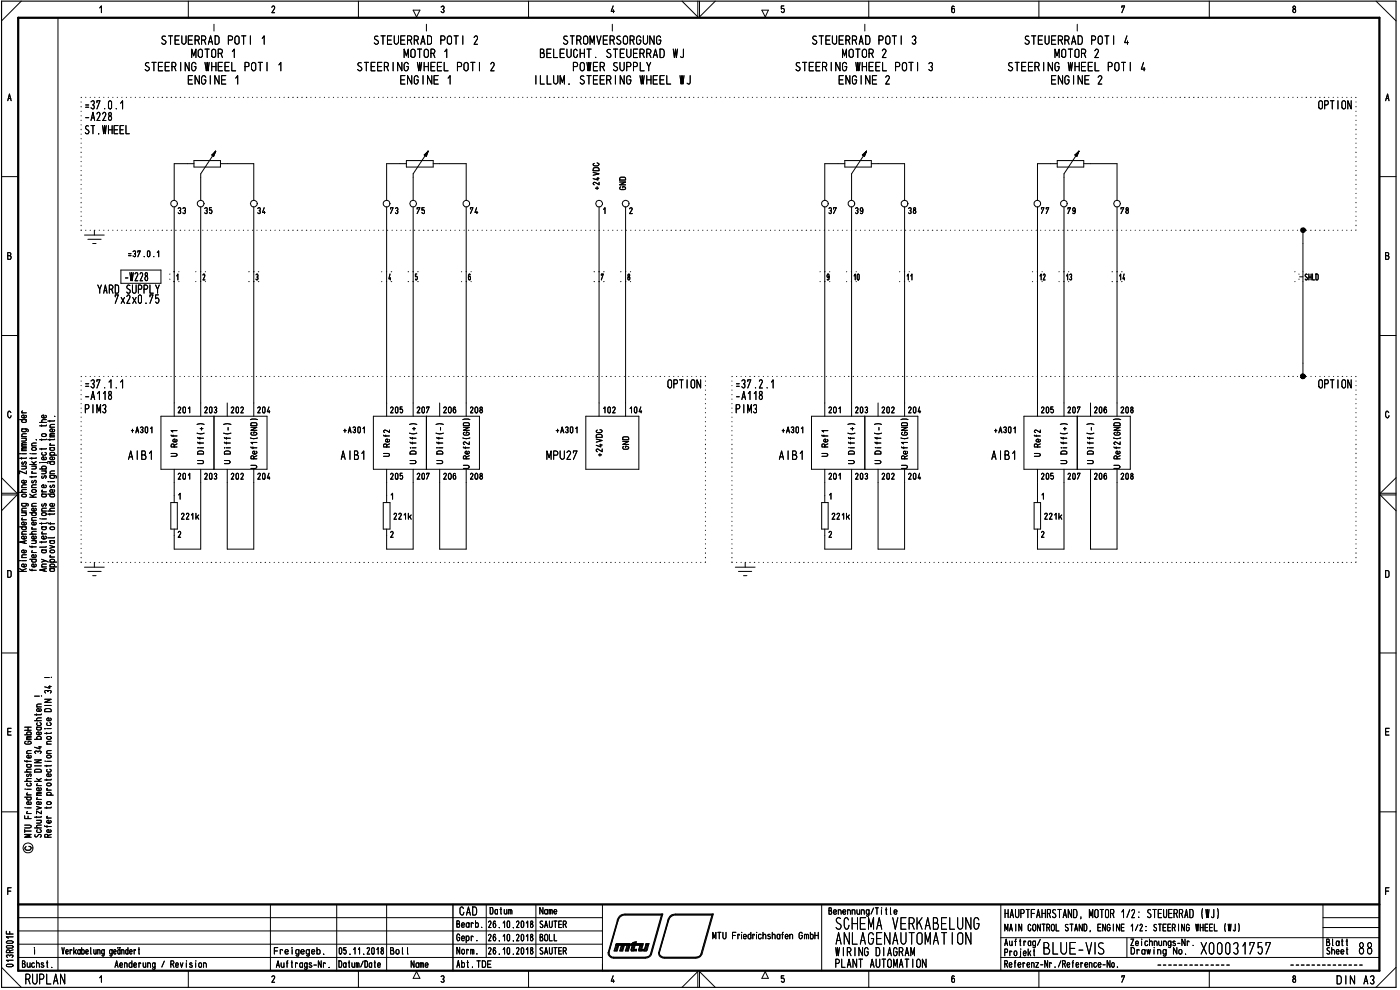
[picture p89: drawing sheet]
<svg xmlns="http://www.w3.org/2000/svg" width="420mm" height="297mm" viewBox="0 0 420 297" stroke-linecap="round" stroke-linejoin="round" font-family="sans-serif">
<defs><g id="words">
<text font-size="7.4" x="329.4" y="286.4">s</text>
<text font-size="5.3" x="292.1" y="279">G</text>
<g font-size="4.6">
<text x="285.4" y="4">6</text>
<text x="387.8" y="4">8</text>
<text x="415.7" y="30.4">A</text>
<text x="7.3" y="295.4">RUPLAN</text>
</g>
<g font-size="3.9">
<text x="48.2" y="13.5">STEUERRAD POTI</text>
<text x="57.4" y="17.4">MOTOR 1</text>
<text x="78.4" y="13.5">1</text>
<text x="111.9" y="13.5">STEUERRAD POTI 2</text>
<text x="121.1" y="17.4">MOTOR 1</text>
<text x="161.9" y="17.4">BELEUCHT. STEUERRAD WJ</text>
<text x="168.7" y="13.5">STROMVERSORGUNG</text>
<text x="243.5" y="13.5">STEUERRAD POTI 3</text>
<text x="252.7" y="17.4">MOTOR 2</text>
<text x="307.2" y="13.5">STEUERRAD POTI 4</text>
<text x="316.4" y="17.4">MOTOR 2</text>
<text x="43.2" y="21.4">STEERING WHEEL POTI</text>
<text x="83.3" y="21.4">1</text>
<text x="106.9" y="21.4">STEERING WHEEL POTI 2</text>
<text x="171.7" y="21.4">POWER SUPPLY</text>
<text x="238.5" y="21.4">STEERING WHEEL POTI 3</text>
<text x="302.3" y="21.4">STEERING WHEEL POTI 4</text>
<text x="56.2" y="25.4">ENGINE 1</text>
<text x="119.9" y="25.4">ENGINE 1</text>
<text x="160.4" y="25.4">ILLUM. STEERING WHEEL WJ</text>
<text x="251.5" y="25.4">ENGINE 2</text>
<text x="315.3" y="25.4">ENGINE 2</text>
<text x="25.3" y="32.9">=37.0.1</text>
<text x="395.5" y="32.9">OPTION</text>
<text x="25.3" y="36.3">-A228</text>
<text x="25.3" y="40.3">ST.WHEEL</text>
<text x="29.1" y="88.1">YARD SUPPLY</text>
<text x="37.2" y="84.4">-W228</text>
<text x="34.2" y="91.2">7x2x0.75</text>
<text x="25.3" y="116.6">=37.1.1</text>
<text x="200.2" y="116.6">OPTION</text>
<text x="220.6" y="116.6">=37.2.1</text>
<text x="395.5" y="116.6">OPTION</text>
<text x="25.2" y="124">PIM3</text>
<text x="25.3" y="120.1">-A118</text>
<text x="220.6" y="124">PIM3</text>
<text x="220.6" y="120.1">-A118</text>
<text x="38.4" y="138">AlB1</text>
<text x="102.2" y="138">AlB1</text>
<text x="164" y="138">MPU27</text>
<text x="233.7" y="138">AlB1</text>
<text x="297.5" y="138">AlB1</text>
<text x="137.8" y="274.7">CAD</text>
<text x="301.4" y="275.5">HAUPTFAHRSTAND, MOTOR 1/2: STEUERRAD IU</text>
<text x="250.7" y="286.9">WIRING DIAGRAM</text>
<text x="250.4" y="290.4">PLANT AUTOMATION</text>
<text x="401" y="295.4">DIN A3/</text>
</g>
<g font-size="3.2">
<text x="81.2" y="4">2</text>
<text x="132" y="4">3</text>
<text x="183" y="4">4</text>
<text x="227.9" y="5">•</text>
<text x="336.4" y="4">7</text>
<text x="2.2" y="30.4">A</text>
<text x="2" y="78">B</text>
<text x="415.5" y="78">B</text>
<text x="234.4" y="130">+A301</text>
<text x="248.6" y="161.4">2</text>
<text x="2" y="173.4">D</text>
<text x="415.5" y="173.4">D</text>
<text x="2" y="220.7">E</text>
<text x="415.5" y="220.7">E</text>
<text x="415.5" y="268.6">F</text>
<text x="146.9" y="274.4">Datum</text>
<text x="161.9" y="274.4">Name</text>
<text x="248.4" y="274.5">Benennung/Title</text>
<text x="136.9" y="278.4">Bearb.</text>
<text x="146.3" y="278.5">26.10.2018</text>
<text x="161.8" y="278.5">SAUTER</text>
<text x="213.6" y="281.9">MTU Friedrichshafen GmbH</text>
<text x="301.4" y="279.5">MAIN CONTROL STAND, ENGINE 1/2: STEERING WHEEL (E)</text>
<text x="18.5" y="286.4">Verkabelung geändert</text>
<text x="82.1" y="286.4">FreIgegeb.</text>
<text x="101.4" y="286.4">05.11.2018</text>
<text x="117" y="286.4">Bo l</text>
<text x="136.9" y="282.4">Gebr.</text>
<text x="137" y="286.4">Norm.</text>
<text x="146.3" y="282.4">26.10.2018</text>
<text x="146.3" y="286.4">26.10.2018</text>
<text x="161.9" y="282.4">BOLL</text>
<text x="250.7" y="283.5">ABLAG —\AUTOldT</text>
<text x="301.2" y="286.9">Projekt 3LU1— V</text>
<text x="301.4" y="283.8">Auftrag/</text>
<text x="339.2" y="283.9">Ze chnungs-Nr</text>
<text x="339.2" y="286.4">Draw ing No.</text>
<text x="397.9" y="283.9">Blatt</text>
<text x="397.9" y="286.4">Sheet</text>
<text x="34.3" y="290.4">Aenderung / Revision</text>
<text x="82.8" y="290.4">Auf trags-Nr .</text>
<text x="101.4" y="290.4">Datum/Date</text>
<text x="123.1" y="290.4">Name</text>
<text x="136.9" y="290.4">Abt. TDE</text>
<text x="301.2" y="290.4">Referenz-Nr./Reference-No.</text>
<text x="81.2" y="294.9">2</text>
<text x="132" y="294.9">3</text>
<text x="183" y="294.9">4</text>
<text x="234.1" y="294.9">5</text>
<text x="285.2" y="294.9">6</text>
<text x="336.3" y="294.9">7</text>
<text x="387.8" y="294.9">8</text>
</g>
<g font-size="2.9">
<text x="53.3" y="64.3">33</text>
<text x="61.2" y="64.3">35</text>
<text x="77.1" y="64.3">34</text>
<text x="117" y="64.3">73</text>
<text x="124.9" y="64.3">75</text>
<text x="140.9" y="64.3">74</text>
<text x="248.6" y="64.3">37</text>
<text x="256.5" y="64.3">39</text>
<text x="272.5" y="64.3">38</text>
<text x="312.3" y="64.3">77</text>
<text x="320.3" y="64.3">79</text>
<text x="336.2" y="64.3">78</text>
<text x="389.6" y="69.9">•</text>
<text x="38.3" y="77.2">=37.0.1</text>
<text x="256" y="84.2">10</text>
<text x="271.9" y="84.2">11</text>
<text x="311.8" y="84.2">12</text>
<text x="319.8" y="84.2">13</text>
<text x="335.7" y="84.2">14</text>
<text x="53.3" y="124">201</text>
<text x="61.2" y="124">20</text>
<text x="69.2" y="124">202</text>
<text x="77.1" y="124">20</text>
<text x="117" y="124">205</text>
<text x="125" y="124">20</text>
<text x="132.9" y="124">206</text>
<text x="141" y="124">20</text>
<text x="248.6" y="124">201</text>
<text x="256.5" y="124">20</text>
<text x="264.5" y="124">202</text>
<text x="272.5" y="124">20</text>
<text x="312.3" y="124">205</text>
<text x="320.3" y="124">20</text>
<text x="328.3" y="124">206</text>
<text x="336.2" y="124">20</text>
<text x="39.2" y="130">+A301</text>
<text x="102.9" y="130">+A301</text>
<text x="166.7" y="130">+A301</text>
<text x="298.2" y="130">+A301</text>
<text x="114.8" y="137.1">=</text>
<text x="114.9" y="132.8">&quot;e1)-</text>
<text x="114.9" y="134.3">CC</text>
<text x="53.3" y="143.9">201</text>
<text x="61.2" y="143.9">20</text>
<text x="69.2" y="143.9">202</text>
<text x="77.1" y="143.9">20</text>
<text x="117" y="143.9">205</text>
<text x="125" y="143.9">20</text>
<text x="132.9" y="143.9">206</text>
<text x="141" y="143.9">20</text>
<text x="248.6" y="143.9">201</text>
<text x="256.5" y="143.9">20</text>
<text x="264.5" y="143.9">202</text>
<text x="272.5" y="143.9">20</text>
<text x="312.3" y="143.9">205</text>
<text x="320.3" y="143.9">20</text>
<text x="328.3" y="143.9">206</text>
<text x="336.2" y="143.9">20</text>
<text x="53.2" y="149.9">1</text>
<text x="117" y="149.9">1</text>
<text x="248.6" y="149.9">1</text>
<text x="312.3" y="149.9">1</text>
<text x="54.3" y="156">221k</text>
<text x="118" y="156">221k</text>
<text x="249.5" y="156">221k</text>
<text x="313.4" y="156">221k</text>
<text x="53.3" y="161.4">2</text>
<text x="312.3" y="161.4">2</text>
<text x="161.9" y="286.4">SAUTER</text>
<text x="6.4" y="290.4">Buchst.</text>
</g>
<g font-size="2.5">
<text x="67.1" y="136.4">o</text>
<text x="130.8" y="136.4">o</text>
<text x="262.3" y="136.4">o</text>
<text x="7.1" y="241.6">•0</text>
<text x="10.7" y="241.6">00</text>
</g>
<g font-size="1.6">
<text x="185.8" y="57.1">CD</text>
<text x="75.1" y="130.7">CD</text>
<text x="138.9" y="130.7">CD</text>
<text x="270.4" y="130.7">CD</text>
<text x="6.7" y="220.6">.0 0</text>
<text x="13.1" y="220.6">•-•-•</text>
<text x="13.8" y="217.8">C7</text>
<text x="13.8" y="216.4">Q7</text>
<text x="7.2" y="223.4">CD</text>
<text x="7.8" y="226.2">Cr▪</text>
<text x="7.8" y="222.1">E .0 0</text>
<text x="13.8" y="231.8">C.7</text>
<text x="7.8" y="238.7">c.</text>
<text x="13.8" y="238.8">GL</text>
<text x="7.1" y="245.4">LL</text>
<text x="7.1" y="249.9">1-• 00</text>
<text x="10.3" y="251.4">V) CC</text>
<text x="2.1" y="268.6">F</text>
<text x="1.6" y="280.4">Lt-</text>
</g>
<text font-size="1.1" x="10.8" y="235.9">c</text>
</g></defs>
<path d="M.5 .3h418.5v295.9h-418.5z" fill="none" stroke="#000" stroke-width=".34"/>
<path d="M5.5 5.3h408.5v286h-408.5zM5.5 271.4h408.5" fill="none" stroke="#000" stroke-width=".68"/>
<g fill="none" stroke="#000" stroke-width=".3">
<path d="M6.4 .3l-5.9 6M17.4 5.3v286M29.9 2.4l.5-.6v2M56.5 .3v5M107.6 .3v5M124 3h2l-1 2.1zM158.6 .3v5M204.7 .3l4.7 4.8v-4.8M209.9 .3v4.8l4.8-4.8M228.6 3h2l-.9 2.1M235.2 1.8h-.7v.9a.56 .56 0 0 1 .9 .3 .56 .56 0 0 1-.7 .6l-.2-.1M260.7 .3v5"/>
<path d="M311.8 .3v5M362.9 .3v5M413 .3l6 6M.5 53h5M414 53h5M.5 100.7h5M414 100.7h5M3.3 123.8a.48 .48 0 0 0-.6-.4 .48 .48 0 0 0-.4 .6v.7l.4 .6h.4l.2-.6M416.8 123.8a.48 .48 0 0 0-.6-.4 .48 .48 0 0 0-.4 .6v.7l.4 .6h.4l.3-.6M.5 148.5h4.6l-4.6 4.7M.5 143.3l4.6 4.7h-4.6M419 148.5h-4.8l4.8 4.7"/>
<path d="M419 143.3l-4.8 4.7h4.8M.5 195.9h5M414 195.9h5M.5 243.6h5M414 243.6h5M3.3 266.4h-1v2M5.5 275.3h175.3M5.5 279.3h175.3M81.2 271.4v19.9M101 271.4v19.9M116 271.4v19.9M145.9 271.4v15.9"/>
<path d="M160.8 271.4v15.9M180.8 271.4v19.9M246.6 271.4v19.9M300.4 271.4v19.8M397 271.4v15.9M397 278.3h17M397 275.3h17M.5 290.2l5.9 6M5.5 287.3h175.3M5.5 283.3h175.3M29.9 293.4l.5-.6v1.9M56.5 291.3v4.9"/>
<path d="M107.6 291.3v4.9M125 291.5l1 2h-2zM158.6 291.3v4.9M204.7 296.2l4.7-4.7v4.7M209.9 296.2v-4.7l4.8 4.7M229.7 291.5l.9 2h-2zM260.7 291.3v4.9M300.4 287.3h113.6M300.4 281.3h113.6M311.8 291.3v4.9M338.2 281.3v6M362.9 291.3v4.9"/>
<path d="M419 290.2l-6 6"/>
<circle cx="8.4" cy="254.4" r="1.49"/>
</g>
<path d="M135.9 271.4v19.9" fill="none" stroke="#000" stroke-width=".42"/>
<path d="M358.1 283.7h.1" fill="none" stroke="#000" stroke-width=".3"/>
<g fill="none" stroke="#000" stroke-width=".3">
<path d="M8 236.8h1.4M7.4 247.6h1.5a.42 .42 0 0 1 .5 .4 .42 .42 0 0 1-.5 .4h-1.5M8.3 243.5l-.3 .4 .3 .2M9.4 250.4h-2l1.6 .4-1.6 .4h2M1.9 282.6l.4-.3 1.3 .1a.34 .34 0 0 1 .3 .4 .34 .34 0 0 1-.4 .2h-1.3zM2 283.9l1.5-.2a.38 .38 0 0 1 .4 .4 .38 .38 0 0 1-.4 .4h-1.3l-.3-.4zM2.1 289.4l1.4-.1a.38 .38 0 0 1 .4 .4 .38 .38 0 0 1-.4 .4l-1.4-.1-.2-.3zM2.2 287.3l-.3-.4a.55 .55 0 0 1 .5-.4 .55 .55 0 0 1 .5 .4 .48 .48 0 0 1 .6-.4 .48 .48 0 0 1 .4 .5l-.3 .3M2.9 285.8v-.4a.52 .52 0 0 0-.5-.4 .52 .52 0 0 0-.5 .4v.4h2M3.9 288.1h-2l.6 .4M3.9 281.1h-2l.6 .4M3.9 285l-1 .3"/>
<path d="M358.1 283.7h.1"/>
</g>
<g fill="none" stroke="#000" stroke-width=".3">
<path d="M7.4 218.2h2M8.4 218.2v.9M7.4 228.2l.1 .2h1.9M7.4 234.4h2M7.4 231.6h2M7.6 236.8h.1M8 229.4h1.1l.3 .6-.3 .2-.9-.1-.2-.4 .3-.3M8 236.8h1.4M8.1 228.2v.5M8.2 232.3a.37 .37 0 0 0-.2 .5 .37 .37 0 0 0 .4 .2l.4-.8 .6 .1-.2 .7M9 234.9l.4 .2v.5l-.3 .2-.9-.1-.2-.2 .2-.5M9.2 226.7l.2 .2-.2 .5h-.9l-.3-.5 .7-.3v.8"/>
<path d="M9.4 233.6l-1.3 .1-.1 .5 .4 .2M9.4 230.8l-1.3 .1-.1 .5 .4 .2M9.4 229.4h-.2M7.4 247.6h1.5a.42 .42 0 0 1 .5 .4 .42 .42 0 0 1-.5 .4h-1.5M8.3 243.5l-.3 .4 .3 .2M9.4 250.4h-2l1.6 .4-1.6 .4h2"/>
</g>
<g fill="none" stroke="#000" stroke-width=".3">
<path d="M7.4 218.2h2M8.4 218.2v.9M10.4 216.2h2M10.4 208.9h1.4M11 218.2h1.1l.3 .6-.3 .2h-.8l-.3-.2 .3-.6M11 214.2v.4M11 212.1h1.4M12 216.8l.4 .4-.3 .5h-.8l-.3-.4 .2-.4M12.1 219.7l.3 .4-.4 .4-1-.2v-.5l.7-.2v.9M12.1 212.7l.3 .2-.3 .5h-.9l-.2-.5 .7-.3v.8M12.4 215.4l-1.3 .2-.1 .3 .4 .3M12.4 214.2l-.1 .3h-1.9"/>
<path d="M12.4 211.2l-1.2 .1-.2 .2 .2 .6M12.4 218.2l-.2 .1M7.4 228.2l.1 .2h1.9M7.4 234.4h2M7.4 231.6h2M7.6 236.8h.1M8 229.4h1.1l.3 .6-.3 .2-.9-.1-.2-.4 .3-.3M8.1 228.2v.5M8.2 232.3a.37 .37 0 0 0-.2 .5 .37 .37 0 0 0 .4 .2l.4-.8 .6 .1-.2 .7M9 234.9l.4 .2v.5l-.3 .2-.9-.1-.2-.2 .2-.5M9.2 226.7l.2 .2-.2 .5h-.9l-.3-.5 .7-.3v.8M9.4 233.6l-1.3 .1-.1 .5 .4 .2"/>
<path d="M9.4 230.8l-1.3 .1-.1 .5 .4 .2M9.4 229.4h-.2M10.4 228h2l-2 .9h2M10.4 234.4h2M10.4 229.8h2M10.5 231.1l.3-.3h1.2l.4 .3v.5h-2zM10.7 226.1l-.3-.5a.55 .55 0 0 1 .5-.3 .55 .55 0 0 1 .5 .3 .48 .48 0 0 1 .5-.3 .48 .48 0 0 1 .4 .5l-.2 .3M11 238.7h1.4M11 235.7h1.4M11 233.6l1 .8M11.6 224.1h.8M12 223.9v.8l-1.6-.5"/>
<path d="M12.1 236.4l.3 .5-.4 .3-1-.1v-.5l.2-.2h.5v.8M12.4 238.2h-1.2l-.2 .2 .2 .3M12.4 237.7h-1.2l-.2 .3 .4 .2M12.4 233.6l-.8 .4M11 242l1.4 .4-1.4 .4M11 246.1h1.4M11 244.9v.5M12 246.1a.42 .42 0 0 1 .4 .4 .42 .42 0 0 1-.4 .5h-1M12.4 247.6h-1.3l-.1 .5 .4 .3M12.4 244.9l-.1 .3h-1.9M12.4 243.3v.9l-1.4-.9v.9"/>
</g>
<g fill="none" stroke="#000" stroke-width=".3">
<path d="M10.4 216.2h2M10.4 208.9h1.4M11 218.2h1.1l.3 .6-.3 .2h-.8l-.3-.2 .3-.6M11 214.2v.4M11 212.1h1.4M12 216.8l.4 .4-.3 .5h-.8l-.3-.4 .2-.4M12.1 219.7l.3 .4-.4 .4-1-.2v-.5l.7-.2v.9M12.1 212.7l.3 .2-.3 .5h-.9l-.2-.5 .7-.3v.8M12.5 208.9h.1M12.4 215.4l-1.3 .2-.1 .3 .4 .3M12.4 214.2l-.1 .3h-1.9M12.4 211.2l-1.2 .1-.2 .2 .2 .6"/>
<path d="M12.4 218.2l-.2 .1M10.4 228h2l-2 .9h2M10.4 234.4h2M10.4 229.8h2M10.5 231.1l.3-.3h1.2l.4 .3v.5h-2zM10.7 226.1l-.3-.5a.55 .55 0 0 1 .5-.3 .55 .55 0 0 1 .5 .3 .48 .48 0 0 1 .5-.3 .48 .48 0 0 1 .4 .5l-.2 .3M11 238.7h1.4M11 235.7h1.4M11 233.6l1 .8M11.6 224.1h.8M12 223.9v.8l-1.6-.5M12.1 236.4l.3 .5-.4 .3-1-.1v-.5l.2-.2h.5v.8"/>
<path d="M12.4 238.2h-1.2l-.2 .2 .2 .3M12.4 237.7h-1.2l-.2 .3 .4 .2M12.4 233.6l-.8 .4M11 242l1.4 .4-1.4 .4M11 246.1h1.4M11 244.9v.5M12 246.1a.42 .42 0 0 1 .4 .4 .42 .42 0 0 1-.4 .5h-1M12.4 247.6h-1.3l-.1 .5 .4 .3M12.4 244.9l-.1 .3h-1.9M12.4 243.3v.9l-1.4-.9v.9"/>
</g>
<g fill="none" stroke="#000" stroke-width=".3">
<path d="M12.5 208.9h.1M14 229.6v.4M14 233.8v.4M14 237.1h1.4M14 228.4h1.4M14.1 235.1l1.1-.1 .2 .5-1 .3-.4-.3zM14.3 236.6h-.3l.3 .5M15.1 232.2l.3 .3-.3 .5h-.8l-.3-.3 .1-.4 .6-.1v.8M15.4 233.8l-.1 .2h-1.9M15.4 229.6v.2h-2M13.4 247.7l.1 .3h1.9M14 245.4h1.4"/>
<path d="M14 242.1v.5M14.1 240.7l1.1-.1 .2 .5-1 .3-.4-.3zM14.1 247.7v.5M14.3 244.9l-.3 .1 .3 .4M15.1 249l.3 .4-.5 .4-.8-.2v-.5l.6-.2v.9M15.1 246.2l.3 .4-.5 .4-.8-.2v-.5l.6-.2v.9M15.4 242.1l-.1 .3h-1.9"/>
</g>
<g fill="none" stroke="#000" stroke-width=".3">
<path d="M13.4 212.9l.6-.3 1 .1 .4 .3v.5h-2zM13.4 209.8h2l-2 .9h2M13.4 211.7h2M13.4 203.3h1.4M13.5 218.6h.1M13.7 207.9l-.3-.3a.48 .48 0 0 1 .5-.4 .48 .48 0 0 1 .5 .3 .53 .53 0 0 1 .5-.3 .53 .53 0 0 1 .5 .4l-.3 .3M14 218.6h1.4M14.6 206h.8M14.9 205.7v.8l-1.5-.4M13.6 228.4h.1M14 226.1h1.4M14 223.3h1.4"/>
<path d="M14.1 226.7h1.1l.2 .5-1 .2-.4-.2zM14.1 221.1h1.1l.2 .5-1 .2-.4-.2zM15.4 225.2l-1.3 .2-.1 .3 .3 .4M15.4 222.4l-1.3 .2-.1 .3 .3 .4"/>
</g>
<g fill="none" stroke="#000" stroke-width=".3">
<path d="M15.5 203.3h.1M14 229.6v.4M14 233.8v.4M14 237.1h1.4M14 228.4h1.4M14.1 235.1l1.1-.1 .2 .5-1 .3-.4-.3zM14.3 236.6h-.3l.3 .5M15.1 232.2l.3 .3-.3 .5h-.8l-.3-.3 .1-.4 .6-.1v.8M15.4 233.8l-.1 .2h-1.9M15.4 229.6v.2h-2M13.4 247.7l.1 .3h1.9M14 245.4h1.4"/>
<path d="M14 242.1v.5M14.1 240.7l1.1-.1 .2 .5-1 .3-.4-.3zM14.1 247.7v.5M14.3 244.9l-.3 .1 .3 .4M15.1 249l.3 .4-.5 .4-.8-.2v-.5l.6-.2v.9M15.1 246.2l.3 .4-.5 .4-.8-.2v-.5l.6-.2v.9M15.4 242.1l-.1 .3h-1.9"/>
</g>
<g fill="none" stroke="#000" stroke-width=".3">
<path d="M13.4 212.9l.6-.3 1 .1 .4 .3v.5h-2zM13.4 209.8h2l-2 .9h2M13.4 211.7h2M13.4 203.3h1.4M13.5 218.6h.1M13.7 207.9l-.3-.3a.48 .48 0 0 1 .5-.4 .48 .48 0 0 1 .5 .3 .53 .53 0 0 1 .5-.3 .53 .53 0 0 1 .5 .4l-.3 .3M14 218.6h1.4M14.6 206h.8M14.9 205.7v.8l-1.5-.4M13.6 228.4h.1M14 226.1h1.4M14 223.3h1.4"/>
<path d="M14.1 226.7h1.1l.2 .5-1 .2-.4-.2zM14.1 221.1h1.1l.2 .5-1 .2-.4-.2zM15.4 225.2l-1.3 .2-.1 .3 .3 .4M15.4 222.4l-1.3 .2-.1 .3 .3 .4"/>
</g>
<g fill="none" stroke="#000" stroke-width=".3">
<path d="M12.5 158.1h1.1l.3 .5-.3 .3h-.8l-.3-.3 .3-.5M12.5 156.9v.4M12.5 155.7h1.4M12.7 159.6l-.2 .3 .3 .3M13.9 156.9l-.1 .2h-1.9M13.9 158.1l-.2 .1M12.5 167.8l1.9 .9M12.5 165h1.1l.3 .4-.1 .3-.2 .2-.9-.1-.2-.4 .3-.4M12.5 170.1h1.4M12.5 162.5v.4M12.5 160.2h1.4M13.2 170.8v.6"/>
<path d="M13.7 160.9l.2 .5-.4 .3-.9-.2-.1-.4 .7-.2v.8M13.7 168.2l-1.2 .5M13.9 170.6l-2 .4 2 .4M13.9 169.2h-1.2l-.2 .5 .2 .4M13.9 164l-.1 .2h-1.9M13.9 162.5l-.1 .1h-1.9M13.9 165l-.2 .1M15.5 203.3h.1M8.7 253.9a.6 .6 0 0 1 .7 .6 .6 .6 0 0 1-.6 .6h-.8l-.4-.3-.1-.5 .3-.3"/>
</g>
<g fill="none" stroke="#000" stroke-width=".3">
<path d="M11.9 126.7h2M12 138.8h.1M12.5 138.8h1.5l.4 .2M12.5 130.4l1-.3a.42 .42 0 0 1 .4 .5 .42 .42 0 0 1-.4 .4l-.8-.1zM12.5 127.5v.4M12.5 131.7v.5M12.5 134.5v.5M13.5 135.7l.4 .4-.3 .5-.9-.1-.2-.3 .2-.4M13.7 137.2l.2 .2-.2 .5h-1l-.2-.5 .7-.3v.8M13.7 124.6l.2 .3-.1 .3-.9 .2a.45 .45 0 0 1-.4-.6 .45 .45 0 0 1 .7-.3v.9M13.9 134.5l-.1 .2h-1.9M13.9 131.7l-.1 .2h-1.9"/>
<path d="M13.9 127.5l-.1 .3h-1.9M13.9 125.9l-1.3 .2v.6h.3M11.9 140.7h2M12.1 155.7h.1M12.5 148.3h1.1l.3 .3-.1 .3-.2 .2-.9-.1-.2-.4 .3-.3M12.5 158.1h1.1l.3 .5-.3 .3h-.8l-.3-.3 .3-.5M12.5 153.3h1.4M12.5 147.6h1.4M12.5 141.3h1.4M12.5 156.9v.4M12.5 155.7h1.4M12.6 154l.9-.2a.42 .42 0 0 1 .4 .5 .42 .42 0 0 1-.4 .4l-.8-.1z"/>
<path d="M12.7 151.2a.37 .37 0 0 0-.2 .5 .37 .37 0 0 0 .4 .2l.3-.7a.41 .41 0 0 1 .7 .1 .41 .41 0 0 1-.2 .6M12.7 142.8a.37 .37 0 0 0-.2 .5 .37 .37 0 0 0 .4 .2l.3-.5a.33 .33 0 0 1 .6-.2 .33 .33 0 0 1 0 .5l-.1 .2M12.7 147.1l-.2 .2 .3 .3M12.7 159.6l-.2 .3 .3 .3M12.8 140.7l-.3-.3 .3-.5h.8l.3 .3-.3 .5M13.5 141.3a.42 .42 0 0 1 .4 .4 .42 .42 0 0 1-.4 .5h-1M13.7 145.5l.2 .3-.2 .5h-1l-.2-.5 .7-.3v.8M13.9 152.5h-1.2l-.2 .4 .2 .4M13.9 156.9l-.1 .2h-1.9M13.9 148.3h-.2M13.9 158.1l-.2 .1M12.5 167.8l1.9 .9"/>
<path d="M12.5 165h1.1l.3 .4-.1 .3-.2 .2-.9-.1-.2-.4 .3-.4M12.5 162.5v.4M12.5 170.1h1.4M12.5 160.2h1.4M13.2 170.8v.6M13.7 160.9l.2 .5-.4 .3-.9-.2-.1-.4 .7-.2v.8M13.7 168.2l-1.2 .5M13.9 170.6l-2 .4 2 .4M13.9 169.2h-1.2l-.2 .5 .2 .4M13.9 164l-.1 .2h-1.9M13.9 162.5l-.1 .1h-1.9M13.9 165l-.2 .1"/>
</g>
<g fill="none" stroke="#000" stroke-width=".3">
<path d="M5.9 125.9h2M6 136.1h.1M6.5 128.7l1.8 .1 .2 .3-.2 .4M6.5 139.9h1.4M6.5 137.3v.5M6.5 136.1h1.4M6.5 135.2h1.4M6.5 133.9h1.4M6.5 131.5h1.4M6.5 131h1.4M6.5 123.9h1.4M6.7 138.6a.36 .36 0 0 0-.2 .5 .36 .36 0 0 0 .5 .2 .6 .6 0 0 1 .8-.6l-.1 .7"/>
<path d="M6.7 123.3l-.2 .2 .3 .4M6.8 128.7l-.3 .3 .3 .5h.8l.3-.2-.3-.6M6.8 125.9l-.3 .3 .3 .5h.8l.3-.2-.3-.6M7.5 139.9l.4 .3-.1 .3-1.3 .2M7.5 131.5l.4 .3-.1 .4-1.3 .1M7.7 124.6l.2 .5-.4 .3-.9-.2v-.5l.6-.2v.9M7.9 137.3l-.1 .2h-1.9M7.9 134.7h-1.2l-.2 .3 .2 .2M7.9 134.3h-1.2l-.2 .2 .4 .2M7.9 133.3h-1.2l-.2 .3 .2 .3M7.9 132.8l-1.3 .1v.4h.3M7.9 130.1l-1.3 .2 .1 .7"/>
<path d="M8.9 139.4h2M9.5 139.9h1.4M9.5 136.1h1.4M9.5 137.3v.5M9.5 138.5l1 .9M10.5 139.9l.4 .3-.2 .4-1.2 .1M10.9 137.3v.2h-2M10.9 138.5l-.9 .4M11.9 126.7h2M12 138.8h.1M12.5 138.8h1.5l.4 .2M12.5 130.4l1-.3a.42 .42 0 0 1 .4 .5 .42 .42 0 0 1-.4 .4l-.8-.1z"/>
<path d="M12.5 127.5v.4M12.5 131.7v.5M12.5 134.5v.5M13.5 135.7l.4 .4-.3 .5-.9-.1-.2-.3 .2-.4M13.7 137.2l.2 .2-.2 .5h-1l-.2-.5 .7-.3v.8M13.7 124.6l.2 .3-.1 .3-.9 .2a.45 .45 0 0 1-.4-.6 .45 .45 0 0 1 .7-.3v.9M13.9 134.5l-.1 .2h-1.9M13.9 131.7l-.1 .2h-1.9M13.9 127.5l-.1 .3h-1.9M13.9 125.9l-1.3 .2v.6h.3M5.9 158.1h2M5.9 147.7h2"/>
<path d="M6.5 151l1.8 .1 .2 .4-.2 .3M6.5 153.3h1.4M6.5 156h1.4M6.5 153.8h1.4M6.5 146.3h1.4M6.6 148.4l.9-.1 .3 .1 .1 .4-1 .3-.3-.2zM6.7 155.4l-.2 .3 .3 .3M6.8 158.1l-.3 .2 .3 .6 .9-.1 .2-.5-.3-.2M6.8 151l-.3 .4 .3 .5 1-.2 .1-.3-.3-.4M7.5 153.8a.42 .42 0 0 1 .4 .5 .42 .42 0 0 1-.4 .4h-1M7.7 156.7l.2 .3-.2 .5h-1l-.2-.4 .1-.3 .6-.2v.9M7.7 144.2l.2 .4-.4 .3-.9-.1-.1-.4 .7-.3v.8"/>
<path d="M7.9 159.4l-1.3 .2 .1 .7M7.9 152.5l-1.3 .1 .1 .7M7.9 146.9l-1.3 .1-.1 .4 .4 .3M7.9 145.5l-1.3 .1 .1 .7M7.9 141.3v.9l-2-.9v.9M8.9 153.8h2M8.9 149.2h2M8.9 148.3l1.2 .9M9.5 147.2l.4-.3h.6l.4 .3v.2l-.2 .3h-.8zM9.5 146.3h1.4M9.5 158.7h1.4M9.5 156.1h1.4"/>
<path d="M9.5 151.9h1.4M9.5 142.9v.4M9.5 142h1.4M9.7 158.2l-.2 .4 .3 .1M9.7 144.2a.36 .36 0 0 0-.2 .4 .36 .36 0 0 0 .4 .3 .6 .6 0 0 1 .9-.6l-.1 .6M9.7 141.5l-.2 .3 .3 .2M9.8 153.8l-.3 .2v.5l.3 .2 1-.2 .1-.3-.4-.4M10.6 156.7l.3 .3-.3 .5h-.9l-.1-.7 .6-.2v.9M10.6 152.5l.3 .5-.4 .3-.8-.1-.2-.5 .2-.2h.5v.8M10.9 159.4l-1.3 .2-.1 .5 .4 .2M10.9 155.3l-1.3 .1 .1 .7M10.9 151l-1.3 .2 .1 .7"/>
<path d="M10.9 145.5l-1.3 .1 .1 .7M10.9 142.9v.2h-2M10.9 148.3l-1.3 .5M11.9 140.7h2M12.1 155.7h.1M12.5 148.3h1.1l.3 .3-.1 .3-.2 .2-.9-.1-.2-.4 .3-.3M12.5 153.3h1.4M12.5 147.6h1.4M12.5 141.3h1.4M12.6 154l.9-.2a.42 .42 0 0 1 .4 .5 .42 .42 0 0 1-.4 .4l-.8-.1zM12.7 151.2a.37 .37 0 0 0-.2 .5 .37 .37 0 0 0 .4 .2l.3-.7a.41 .41 0 0 1 .7 .1 .41 .41 0 0 1-.2 .6M12.7 142.8a.37 .37 0 0 0-.2 .5 .37 .37 0 0 0 .4 .2l.3-.5a.33 .33 0 0 1 .6-.2 .33 .33 0 0 1 0 .5l-.1 .2"/>
<path d="M12.7 147.1l-.2 .2 .3 .3M12.8 140.7l-.3-.3 .3-.5h.8l.3 .3-.3 .5M13.5 141.3a.42 .42 0 0 1 .4 .4 .42 .42 0 0 1-.4 .5h-1M13.7 145.5l.2 .3-.2 .5h-1l-.2-.5 .7-.3v.8M13.9 152.5h-1.2l-.2 .4 .2 .4M13.9 148.3h-.2M5.9 171.4h2M5.9 170.6l1.3 .8M6 168.2h.1M6.5 168.2h1.4M6.5 167.3h1.4M6.5 160.3h1.4"/>
<path d="M7.3 162.4v.6M7.7 169.2l.2 .6-.4 .3-.9-.2-.1-.4 .2-.3h.5v.9M7.7 165.1l.2 .4-.4 .4-.9-.2v-.5l.6-.2v.9M7.7 160.9l.2 .5-.4 .3-.9-.2-.1-.4 .2-.2h.5v.8M7.9 166.5h-1.3l.1 .8M7.9 162.2l-2 .4 2 .5M7.9 170.6l-1.3 .5M8.9 170.8l.2 .3h1.8M8.9 163.8l.1 .3h1.9M8.9 160.3h2M8.9 167.8h2M9.5 165.8h1.4"/>
<path d="M9.5 162.2h1.4M9.6 163.8v.5M9.6 170.8v.5M9.7 165.2l-.2 .4 .3 .2M9.8 167.8l-.3 .2v.5l.3 .2 1-.2 .1-.4-.4-.3M10.5 162.2l.4 .4-.2 .4-1.2 .1M10.6 169.2l.3 .6-.4 .3-.8-.1-.2-.5 .2-.3h.5v.9M10.6 166.5l.3 .5-.4 .3-.8-.1-.2-.5 .2-.2h.5v.8M10.6 160.9l.3 .5-.4 .3-.8-.1-.2-.5 .2-.2h.5v.8"/>
</g>
<g fill="none" stroke="#000" stroke-width=".3">
<path d="M8.9 139.4h2M9.1 136.1h.1M9.5 133.8h1.4M9.5 137.3v.5M9.5 139.9h1.4M9.5 138.5l1 .9M9.5 136.1h1.4M9.7 134.4h1l.2 .5-1 .2-.4-.2zM10.5 139.9l.4 .3-.2 .4-1.2 .1M10.9 132.9l-1.3 .2 .1 .7M10.9 132h.1M10.9 137.3v.2h-2"/>
<path d="M10.9 138.5l-.9 .4M8.9 153.8h2M8.9 149.2h2M8.9 148.3l1.2 .9M9.5 147.2l.4-.3h.6l.4 .3v.2l-.2 .3h-.8zM9.5 158.7h1.4M9.5 156.1h1.4M9.5 151.9h1.4M9.5 146.3h1.4M9.5 142.9v.4M9.5 142h1.4M9.7 158.2l-.2 .4 .3 .1"/>
<path d="M9.7 144.2a.36 .36 0 0 0-.2 .4 .36 .36 0 0 0 .4 .3 .6 .6 0 0 1 .9-.6l-.1 .6M9.7 141.5l-.2 .3 .3 .2M9.8 153.8l-.3 .2v.5l.3 .2 1-.2 .1-.3-.4-.4M10.6 156.7l.3 .3-.3 .5h-.9l-.1-.7 .6-.2v.9M10.6 152.5l.3 .5-.4 .3-.8-.1-.2-.5 .2-.2h.5v.8M10.9 159.4l-1.3 .2-.1 .5 .4 .2M10.9 155.3l-1.3 .1 .1 .7M10.9 151l-1.3 .2 .1 .7M10.9 145.5l-1.3 .1 .1 .7M10.9 142.9v.2h-2M10.9 148.3l-1.3 .5M8.9 170.8l.2 .3h1.8"/>
<path d="M8.9 163.8l.1 .3h1.9M8.9 167.8h2M8.9 160.3h2M9.5 165.8h1.4M9.5 162.2h1.4M9.6 163.8v.5M9.6 170.8v.5M9.7 165.2l-.2 .4 .3 .2M9.8 167.8l-.3 .2v.5l.3 .2 1-.2 .1-.4-.4-.3M10.5 162.2l.4 .4-.2 .4-1.2 .1M10.6 169.2l.3 .6-.4 .3-.8-.1-.2-.5 .2-.3h.5v.9M10.6 166.5l.3 .5-.4 .3-.8-.1-.2-.5 .2-.2h.5v.8"/>
<path d="M10.6 160.9l.3 .5-.4 .3-.8-.1-.2-.5 .2-.2h.5v.8"/>
</g>
<g fill="none" stroke="#000" stroke-width=".3">
<path d="M9.1 136.1h.1M9.5 133.8h1.4M9.7 134.4h1l.2 .5-1 .2-.4-.2zM10.9 132.9l-1.3 .2 .1 .7M10.9 132h.1M14.4 138.5h2M14.9 134.3h1.1l.4 .6-.4 .2h-.7l-.4-.2 .4-.6M14.9 126.2v.4M14.9 131.7v.5M14.9 136.6h2.1M14.9 133.6h1.5M14.9 131.1h1.5"/>
<path d="M14.9 128.2h1.5M15.2 133.1l-.3 .2 .4 .3M15.3 138.5l-.4 .4 .4 .5 .9-.1 .2-.4-.4-.4M15.4 136.6a.42 .42 0 0 1-.5-.5 .42 .42 0 0 1 .5-.4l1 .3v.3l-.4 .3M16.1 137.2l.3 .2-.3 .5h-.9l-.3-.5 .8-.3v.8M16.1 128.8l.3 .2-.3 .5h-.9l-.3-.5 .8-.3v.8M16.4 131.7l-.1 .2h-1.9M16.4 130.6h-1.2l-.3 .2 .3 .3M16.4 130h-1l-.5 .3 .5 .3M16.4 127.3l-1.3 .2 .1 .7M16.4 126.2l-.1 .1h-1.9M16.4 134.3l-.2 .1"/>
<path d="M14.4 156.8l.2 .3h1.8M14.4 153.3h2M14.4 148.3h2M14.4 144.5h.1M14.9 142.7h1.8l.3 .4-.2 .3M14.9 154.1v.4M14.9 144.5h1.5M14.9 142.2h1.5M15 158.2l1-.1 .4 .2v.3l-.4 .3h-.6l-.4-.2zM15.1 156.8v.5M15.2 145.6a.33 .33 0 0 0-.1 .6 .33 .33 0 0 0 .5-.2l.1-.2a.33 .33 0 0 1 .5-.2 .33 .33 0 0 1 .1 .4l-.2 .3M15.3 148.3l-.4 .3 .4 .5 1-.2 .1-.3-.4-.3"/>
<path d="M15.3 142.7l-.4 .3 .4 .5 1-.2 .1-.3-.4-.3M16.1 151.1l.3 .3-.3 .5h-.9l-.3-.3 .1-.4 .7-.2v.9M16.1 147l.3 .4-.4 .3-1-.1-.1-.4 .8-.3v.8M16.4 154.1l-.1 .2h-1.9M16.4 152.5l-1.3 .1-.2 .4 .5 .3M16.4 141.3l-1.3 .2 .1 .7M14.9 170.6h1.1l.4 .3-.1 .4-.3 .1-1-.1-.1-.4 .4-.3M14.9 163.7l1.5 .4-1.5 .4M14.9 162.2l1.3 .1 .1 .6-1 .2-.4-.4 .4-.5M14.9 170.1h2.1M14.9 168.7h2.1M14.9 167.1h1.5"/>
<path d="M15 165.2l1-.2 .3 .2 .1 .4-1 .3-.4-.2zM15.2 166.6l-.3 .3 .4 .2M15.4 170.1a.42 .42 0 0 1-.5-.4 .42 .42 0 0 1 .5-.5l1 .3-.1 .4-.3 .2M15.4 168.7a.42 .42 0 0 1-.5-.5 .42 .42 0 0 1 .5-.4l.9 .2 .1 .4-.4 .3M16.4 161.2l-.1 .2h-1.9M16.4 170.6l-.2 .1M16.4 162.2l-.2 .1"/>
</g>
<g fill="none" stroke="#000" stroke-width=".3">
<path d="M14.4 138.5h2M14.9 134.3h1.1l.4 .6-.4 .2h-.7l-.4-.2 .4-.6M14.9 126.2v.4M14.9 131.7v.5M14.9 136.6h2.1M14.9 133.6h1.5M14.9 131.1h1.5M14.9 128.2h1.5M15.2 133.1l-.3 .2 .4 .3M15.3 138.5l-.4 .4 .4 .5 .9-.1 .2-.4-.4-.4M15.4 136.6a.42 .42 0 0 1-.5-.5 .42 .42 0 0 1 .5-.4l1 .3v.3l-.4 .3M16.1 137.2l.3 .2-.3 .5h-.9l-.3-.5 .8-.3v.8"/>
<path d="M16.1 128.8l.3 .2-.3 .5h-.9l-.3-.5 .8-.3v.8M16.5 125h.1M16.4 131.7l-.1 .2h-1.9M16.4 130.6h-1.2l-.3 .2 .3 .3M16.4 130h-1l-.5 .3 .5 .3M16.4 127.3l-1.3 .2 .1 .7M16.4 126.2l-.1 .1h-1.9M16.4 134.3l-.2 .1M14.4 156.8l.2 .3h1.8M14.4 153.3h2M14.4 148.3h2M14.4 144.5h.1"/>
<path d="M14.9 142.7h1.8l.3 .4-.2 .3M14.9 154.1v.4M14.9 144.5h1.5M14.9 142.2h1.5M15 158.2l1-.1 .4 .2v.3l-.4 .3h-.6l-.4-.2zM15.1 156.8v.5M15.2 145.6a.33 .33 0 0 0-.1 .6 .33 .33 0 0 0 .5-.2l.1-.2a.33 .33 0 0 1 .5-.2 .33 .33 0 0 1 .1 .4l-.2 .3M15.3 148.3l-.4 .3 .4 .5 1-.2 .1-.3-.4-.3M15.3 142.7l-.4 .3 .4 .5 1-.2 .1-.3-.4-.3M16.1 151.1l.3 .3-.3 .5h-.9l-.3-.3 .1-.4 .7-.2v.9M16.1 147l.3 .4-.4 .3-1-.1-.1-.4 .8-.3v.8M16.4 154.1l-.1 .2h-1.9"/>
<path d="M16.4 152.5l-1.3 .1-.2 .4 .5 .3M16.4 141.3l-1.3 .2 .1 .7M14.9 170.6h1.1l.4 .3-.1 .4-.3 .1-1-.1-.1-.4 .4-.3M14.9 163.7l1.5 .4-1.5 .4M14.9 162.2l1.3 .1 .1 .6-1 .2-.4-.4 .4-.5M14.9 170.1h2.1M14.9 168.7h2.1M14.9 167.1h1.5M15 165.2l1-.2 .3 .2 .1 .4-1 .3-.4-.2zM15.2 166.6l-.3 .3 .4 .2M15.4 170.1a.42 .42 0 0 1-.5-.4 .42 .42 0 0 1 .5-.5l1 .3-.1 .4-.3 .2M15.4 168.7a.42 .42 0 0 1-.5-.5 .42 .42 0 0 1 .5-.4l.9 .2 .1 .4-.4 .3"/>
<path d="M16.4 161.2l-.1 .2h-1.9M16.4 170.6l-.2 .1M16.4 162.2l-.2 .1"/>
</g>
<g fill="none" stroke="#000" stroke-width=".3">
<path d="M64.2 7.3v2M128 7.3v2M183.8 7.3v2M259.5 7.3v2M323.3 7.3v2M39.2 29.2h.1M40.6 29.2h.1M42 29.2h.1M43.3 29.2h.1M44.7 29.2h.1M46 29.2h.1M47.4 29.2h.1"/>
<path d="M48.6 29.2h.2M50 29.2h.2M51.3 29.2h.2M52.7 29.2h.2M54.1 29.2h.1M55.4 29.2h.1M56.8 29.2h.1M58.1 29.2h.1M59.5 29.2h.1M60.8 29.2h.1M62.2 29.2h.1M63.5 29.2h.1"/>
<path d="M64.9 29.2h.1M66.3 29.2h.1M67.6 29.2h.1M69 29.2h.1M70.3 29.2h.1M71.7 29.2h.1M73 29.2h.1M74.4 29.2h.1M75.7 29.2h.1M77.1 29.2h.1M78.4 29.2h.1M79.8 29.2h.1"/>
<path d="M81.2 29.2h.1M82.5 29.2h.1M83.9 29.2h.1M85.2 29.2h.1M86.5 29.2h.2M87.8 29.2h.2M89.2 29.2h.2M90.6 29.2h.1M91.9 29.2h.2M93.3 29.2h.1M94.6 29.2h.1M96 29.2h.1"/>
<path d="M97.3 29.2h.1M98.7 29.2h.1M100 29.2h.1M101.4 29.2h.1M102.7 29.2h.1M104.1 29.2h.1M105.5 29.2h.1M106.8 29.2h.1M108.2 29.2h.1M109.5 29.2h.1M110.9 29.2h.1M112.2 29.2h.1"/>
<path d="M113.6 29.2h.1M114.9 29.2h.1M116.3 29.2h.1M117.6 29.2h.1M119 29.2h.1M120.4 29.2h.1M121.7 29.2h.1M123.1 29.2h.1M124.3 29.2h.2M125.7 29.2h.2M127 29.2h.2M128.4 29.2h.2"/>
<path d="M129.8 29.2h.1M131.1 29.2h.2M132.5 29.2h.1M133.8 29.2h.1M135.2 29.2h.1M136.5 29.2h.1M137.9 29.2h.1M139.2 29.2h.1M140.6 29.2h.1M141.9 29.2h.1M143.3 29.2h.1M144.7 29.2h.1"/>
<path d="M146 29.2h.1M147.4 29.2h.1M148.7 29.2h.1M150.1 29.2h.1M151.4 29.2h.1M152.8 29.2h.1M154.1 29.2h.1M155.5 29.2h.1M156.8 29.2h.1M158.2 29.2h.1M159.6 29.2h.1M160.9 29.2h.1"/>
<path d="M162.3 29.2h.1M163.5 29.2h.2M164.9 29.2h.2M166.2 29.2h.2M167.6 29.2h.2M169 29.2h.1M170.3 29.2h.1M171.7 29.2h.1M173 29.2h.1M174.4 29.2h.1M175.7 29.2h.1M177.1 29.2h.1"/>
<path d="M178.4 29.2h.1M179.8 29.2h.1M181.1 29.2h.1M182.5 29.2h.1M183.9 29.2h.1M185.2 29.2h.1M186.6 29.2h.1M187.9 29.2h.1M189.3 29.2h.1M190.6 29.2h.1M192 29.2h.1M193.3 29.2h.1"/>
<path d="M194.7 29.2h.1M196 29.2h.1M197.4 29.2h.1M198.8 29.2h.1M200.1 29.2h.1M201.4 29.2h.1M202.7 29.2h.2M204.1 29.2h.2M205.4 29.2h.2M206.8 29.2h.2M208.2 29.2h.1M209.5 29.2h.1"/>
<path d="M210.9 29.2h.1M212.2 29.2h.1M213.6 29.2h.1M214.9 29.2h.1M216.3 29.2h.1M217.6 29.2h.1M219 29.2h.1M220.3 29.2h.1M221.7 29.2h.1M223.1 29.2h.1M224.4 29.2h.1M225.8 29.2h.1"/>
<path d="M227.1 29.2h.1M228.5 29.2h.1M229.8 29.2h.1M231.2 29.2h.1M232.5 29.2h.1M233.9 29.2h.1M235.2 29.2h.1M236.6 29.2h.1M238 29.2h.1M239.2 29.2h.2M240.6 29.2h.1M241.9 29.2h.2"/>
<path d="M243.3 29.2h.2M244.6 29.2h.2M246 29.2h.1M247.4 29.2h.1M248.7 29.2h.1M250.1 29.2h.1M251.4 29.2h.1M252.8 29.2h.1M254.1 29.2h.1M255.5 29.2h.1M256.8 29.2h.1M258.2 29.2h.1"/>
<path d="M259.5 29.2h.1M260.9 29.2h.1M262.3 29.2h.1M263.6 29.2h.1M265 29.2h.1M266.3 29.2h.1M267.7 29.2h.1M269 29.2h.1M270.4 29.2h.1M271.7 29.2h.1M273.1 29.2h.1M274.4 29.2h.1"/>
<path d="M275.8 29.2h.1M277.1 29.2h.1M278.4 29.2h.2M279.8 29.2h.2M281.1 29.2h.2M282.5 29.2h.2M283.8 29.2h.1M285.2 29.2h.1M286.6 29.2h.1M287.9 29.2h.1M289.3 29.2h.1M290.6 29.2h.1"/>
<path d="M292 29.2h.1M293.3 29.2h.1M294.7 29.2h.1M296 29.2h.1M297.4 29.2h.1M298.7 29.2h.1M300.1 29.2h.1M301.5 29.2h.1M302.8 29.2h.1M304.2 29.2h.1M305.5 29.2h.1M306.9 29.2h.1"/>
<path d="M308.2 29.2h.1M309.6 29.2h.1M310.9 29.2h.1M312.3 29.2h.1M313.6 29.2h.1M315 29.2h.1M316.3 29.2h.1M317.6 29.2h.2M319 29.2h.2M320.3 29.2h.2M321.7 29.2h.2M323 29.2h.1"/>
<path d="M324.4 29.2h.1M325.8 29.2h.1M327.1 29.2h.1M328.5 29.2h.1M329.8 29.2h.1M331.2 29.2h.1M332.5 29.2h.1M333.9 29.2h.1M335.2 29.2h.1M336.6 29.2h.1M337.9 29.2h.1M339.3 29.2h.1"/>
<path d="M340.7 29.2h.1M342 29.2h.1M343.4 29.2h.1M344.7 29.2h.1M346.1 29.2h.1M347.4 29.2h.1M348.8 29.2h.1M350.1 29.2h.1M351.5 29.2h.1M352.8 29.2h.1M354.1 29.2h.2M355.5 29.2h.1"/>
<path d="M356.8 29.2h.2M358.2 29.2h.2M359.5 29.2h.2M360.9 29.2h.1M362.2 29.2h.1M363.6 29.2h.1M365 29.2h.1M366.3 29.2h.1M367.7 29.2h.1M369 29.2h.1M370.4 29.2h.1M371.7 29.2h.1"/>
<path d="M373.1 29.2h.1M374.4 29.2h.1M375.8 29.2h.1M377.1 29.2h.1M378.5 29.2h.1M379.9 29.2h.1M381.2 29.2h.1M382.6 29.2h.1M383.9 29.2h.1M385.3 29.2h.1M386.6 29.2h.1M388 29.2h.1"/>
<path d="M389.3 29.2h.1M390.7 29.2h.1M392 29.2h.1M393.3 29.2h.2M394.7 29.2h.1M396 29.2h.2M397.4 29.2h.2M398.7 29.2h.1M400.1 29.2h.1M401.4 29.2h.1M402.8 29.2h.1M404.2 29.2h.1"/>
<path d="M405.5 29.2h.1M406.9 29.2l.1 .1M407 34.7v.1M407 36.1v.1M407 37.4v.1M407 38.8v.1M24.3 42.9v.1M24.3 44.3v.1M24.3 45.6v.2M24.3 47.1v.1M24.3 48.4v.1M24.3 49.8v.1"/>
<path d="M24.3 51.1v.1M24.3 52.5v.2M24.3 53.9v.1M24.3 55.3v.1M24.3 56.6v.1M24.3 58v.1M24.3 59.4h.1M56.3 49.1h1.9M58.2 48.2h8v1.9h-8zM63.5 46.5l1.2-1.1-.6 1.5zM64.2 46.1l-4 6.1v1M64.7 45.4l-1.1 1.2"/>
<path d="M64.7 45.4l-1 1.3M64.7 45.4l-.9 1.3M64.7 45.4l-.7 1.4M64.7 45.4l-.7 1.5M66.2 49.1h2M120 49.1h2M122 48.2h8v1.9h-8zM127.3 46.5l1.2-1.1-.5 1.5zM128 46.1l-4 6.1v1M128.5 45.4l-1.1 1.2M128.5 45.4l-1 1.3M128.5 45.4l-.9 1.3"/>
<path d="M128.5 45.4l-.8 1.4M128.5 45.4l-.7 1.4M128.5 45.4l-.6 1.5M130 49.1h2M178 51.7l1.8 .5-1.8 .4M178.2 50.4h1.4l.2 .8h-1.8zM178.7 56.5h.9M179.1 53.5h.7M179.2 48.9a.47 .47 0 0 1 .6 .4 .47 .47 0 0 1-.5 .5l-1.2-.2-.1-.4 .4-.2M179.2 56v.8M179.5 53.3v.7l-1.5-.4M179.8 54.7v.8l-1.1-.7a.39 .39 0 0 0-.6 .1 .39 .39 0 0 0 .3 .6"/>
<path d="M186 54.6h1.7l-1.7 .9h1.7M186.1 53.3l1.3-.1 .3 .3v.5h-1.7zM251.5 49.1h2M253.5 48.2h8v1.9h-8zM258.8 46.5l1.3-1.1-.6 1.5zM259.5 46.1l-3.9 6.1v1M260.1 45.4l-1.2 1.2M260.1 45.4l-1.1 1.3M260.1 45.4l-1 1.3M260.1 45.4l-.9 1.4M260.1 45.4l-.8 1.4M260.1 45.4l-.7 1.5"/>
<path d="M261.5 49.1h2M315.3 49.1h2M317.3 48.2h7.9v1.9h-7.9zM322.5 46.5l1.3-1.1-.6 1.5zM323.3 46.1l-4 6.1v1M323.8 45.4l-1.1 1.2M323.8 45.4l-1 1.3M323.8 45.4l-.9 1.3M323.8 45.4l-.8 1.4M323.8 45.4l-.7 1.5M325.2 49.1h2.1M407 40.2v.1"/>
<path d="M407 41.6v.1M407 42.9v.1M407 44.3v.1M407 45.6v.2M407 47.1v.1M407 48.4v.1M407 49.8v.1M407 51.1v.1M407 52.5v.2M407 53.9v.1M407 55.3v.1M407 56.6v.1"/>
<path d="M407 58v.1M407 59.4h.1M24.3 60.7v.2M24.3 62.1v.1M24.3 63.5v.1M24.3 64.9h.1M24.3 66.2v.1M24.3 67.6v.1M24.3 69l.1 .1M25.4 70.5h5.9M25.7 69.1h.1M26.4 71.8h4"/>
<path d="M27.1 69.1h.1M27.8 73.1h1M28.3 69.1v1.4M28.4 69.1h.1M29.8 69.1h.1M31.1 69.1h.1M32.5 69.1h.1M33.8 69.1h.1M35.2 69.1h.1M36.5 69.1h.1M37.9 69.1h.1M39.2 69.1h.1"/>
<path d="M40.6 69.1h.1M42 69.1h.1M43.3 69.1h.1M44.7 69.1h.1M46 69.1h.1M47.4 69.1h.1M48.6 69.1h.2M50 69.1h.2M51.3 69.1h.2M52.7 69.1h.2M54.1 69.1h.1M55.4 69.1h.1"/>
<path d="M56.8 69.1h.1M58.1 69.1h.1M59.5 69.1h.1M60.8 69.1h.1M62.2 69.1h.1M63.5 69.1h.1M64.9 69.1h.1M66.3 69.1h.1M67.6 69.1h.1M69 69.1h.1M70.3 69.1h.1M71.7 69.1h.1"/>
<path d="M73 69.1h.1M74.4 69.1h.1M75.7 69.1h.1M77.1 69.1h.1M78.4 69.1h.1M79.8 69.1h.1M81.2 69.1h.1M82.5 69.1h.1M83.9 69.1h.1M85.2 69.1h.1M86.5 69.1h.2M87.8 69.1h.2"/>
<path d="M89.2 69.1h.2M90.6 69.1h.1M91.9 69.1h.2M93.3 69.1h.1M94.6 69.1h.1M96 69.1h.1M97.3 69.1h.1M98.7 69.1h.1M100 69.1h.1M101.4 69.1h.1M102.7 69.1h.1M104.1 69.1h.1"/>
<path d="M105.5 69.1h.1M106.8 69.1h.1M108.2 69.1h.1M109.5 69.1h.1M110.9 69.1h.1M112.2 69.1h.1M113.6 69.1h.1M114.9 69.1h.1M116.3 69.1h.1M117.6 69.1h.1M119 69.1h.1M120.4 69.1h.1"/>
<path d="M121.7 69.1h.1M123.1 69.1h.1M124.3 69.1h.2M125.7 69.1h.2M127 69.1h.2M128.4 69.1h.2M129.8 69.1h.1M131.1 69.1h.2M132.5 69.1h.1M133.8 69.1h.1M135.2 69.1h.1M136.5 69.1h.1"/>
<path d="M137.9 69.1h.1M139.2 69.1h.1M140.6 69.1h.1M141.9 69.1h.1M143.3 69.1h.1M144.7 69.1h.1M146 69.1h.1M147.4 69.1h.1M148.7 69.1h.1M150.1 69.1h.1M151.4 69.1h.1M152.8 69.1h.1"/>
<path d="M154.1 69.1h.1M155.5 69.1h.1M156.8 69.1h.1M158.2 69.1h.1M159.6 69.1h.1M160.9 69.1h.1M162.3 69.1h.1M163.5 69.1h.2M164.9 69.1h.2M166.2 69.1h.2M167.6 69.1h.2M169 69.1h.1"/>
<path d="M170.3 69.1h.1M171.7 69.1h.1M173 69.1h.1M174.4 69.1h.1M175.7 69.1h.1M177.1 69.1h.1M178.4 69.1h.1M179.8 69.1h.1M181.1 62.8l.5-.5v1.8M181.1 69.1h.1M182.5 69.1h.1M183.9 69.1h.1"/>
<path d="M185.2 69.1h.1M186.6 69.1h.1M187.9 69.1h.1M188.9 62.7a.4 .4 0 0 1 .6-.4 .4 .4 0 0 1 .1 .7l-.7 1.1h.9M189.3 69.1h.1M190.6 69.1h.1M192 69.1h.1M193.3 69.1h.1M194.7 69.1h.1M196 69.1h.1M197.4 69.1h.1M198.8 69.1h.1"/>
<path d="M200.1 69.1h.1M201.4 69.1h.1M202.7 69.1h.2M204.1 69.1h.2M205.4 69.1h.2M206.8 69.1h.2M208.2 69.1h.1M209.5 69.1h.1M210.9 69.1h.1M212.2 69.1h.1M213.6 69.1h.1M214.9 69.1h.1"/>
<path d="M216.3 69.1h.1M217.6 69.1h.1M219 69.1h.1M220.3 69.1h.1M221.7 69.1h.1M223.1 69.1h.1M224.4 69.1h.1M225.8 69.1h.1M227.1 69.1h.1M228.5 69.1h.1M229.8 69.1h.1M231.2 69.1h.1"/>
<path d="M232.5 69.1h.1M233.9 69.1h.1M235.2 69.1h.1M236.6 69.1h.1M238 69.1h.1M239.2 69.1h.2M240.6 69.1h.1M241.9 69.1h.2M243.3 69.1h.2M244.6 69.1h.2M246 69.1h.1M247.4 69.1h.1"/>
<path d="M248.7 69.1h.1M250.1 69.1h.1M251.4 69.1h.1M252.8 69.1h.1M254.1 69.1h.1M255.5 69.1h.1M256.8 69.1h.1M258.2 69.1h.1M259.5 69.1h.1M260.9 69.1h.1M262.3 69.1h.1M263.6 69.1h.1"/>
<path d="M265 69.1h.1M266.3 69.1h.1M267.7 69.1h.1M269 69.1h.1M270.4 69.1h.1M271.7 69.1h.1M273.1 69.1h.1M274.4 69.1h.1M275.8 69.1h.1M277.1 69.1h.1M278.4 69.1h.2M279.8 69.1h.2"/>
<path d="M281.1 69.1h.2M282.5 69.1h.2M283.8 69.1h.1M285.2 69.1h.1M286.6 69.1h.1M287.9 69.1h.1M289.3 69.1h.1M290.6 69.1h.1M292 69.1h.1M293.3 69.1h.1M294.7 69.1h.1M296 69.1h.1"/>
<path d="M297.4 69.1h.1M298.7 69.1h.1M300.1 69.1h.1M301.5 69.1h.1M302.8 69.1h.1M304.2 69.1h.1M305.5 69.1h.1M306.9 69.1h.1M308.2 69.1h.1M309.6 69.1h.1M310.9 69.1h.1M312.3 69.1h.1"/>
<path d="M313.6 69.1h.1M315 69.1h.1M316.3 69.1h.1M317.6 69.1h.2M319 69.1h.2M320.3 69.1h.2M321.7 69.1h.2M323 69.1h.1M324.4 69.1h.1M325.8 69.1h.1M327.1 69.1h.1M328.5 69.1h.1"/>
<path d="M329.8 69.1h.1M331.2 69.1h.1M332.5 69.1h.1M333.9 69.1h.1M335.2 69.1h.1M336.6 69.1h.1M337.9 69.1h.1M339.3 69.1h.1M340.7 69.1h.1M342 69.1h.1M343.4 69.1h.1M344.7 69.1h.1"/>
<path d="M346.1 69.1h.1M347.4 69.1h.1M348.8 69.1h.1M350.1 69.1h.1M351.5 69.1h.1M352.8 69.1h.1M354.1 69.1h.2M355.5 69.1h.1M356.8 69.1h.2M358.2 69.1h.2M359.5 69.1h.2M360.9 69.1h.1"/>
<path d="M362.2 69.1h.1M363.6 69.1h.1M365 69.1h.1M366.3 69.1h.1M367.7 69.1h.1M369 69.1h.1M370.4 69.1h.1M371.7 69.1h.1M373.1 69.1h.1M374.4 69.1h.1M375.8 69.1h.1M377.1 69.1h.1"/>
<path d="M378.5 69.1h.1M379.9 69.1h.1M381.2 69.1h.1M382.6 69.1h.1M383.9 69.1h.1M385.3 69.1h.1M386.6 69.1h.1M388 69.1h.1M391 69.1v4M392 69.1h.1M393.3 69.1h.2M394.7 69.1h.1"/>
<path d="M396 69.1h.2M397.4 69.1h.2M398.7 69.1h.1M400.1 69.1h.1M401.4 69.1h.1M402.8 69.1h.1M404.2 69.1h.1M405.5 69.1h.1M407 69l-.1 .1M407 60.7v.2M407 62.1v.1M407 63.5v.1"/>
<path d="M407 64.9h.1M407 66.2v.1M407 67.6v.1M36.3 81h12v4h-12M50.9 83.7l.1 .1M51 82.2l-.1 .1M52.1 84.5h.3M52.1 81.5h.3M52.3 81.5v3M53 82.8l.4-.6v1.8M53.6 84.5h.1M53.6 81.5h.1"/>
<path d="M58.7 84.5h.1M58.7 81.5h.1M60.2 81.5v3M60.9 82.5l.1-.2a.41 .41 0 0 1 .5 .2 .41 .41 0 0 1-.1 .5l-.5 1h.6M61.6 84.5h.1M61.6 81.5h.1M74.6 84.5h.2M74.6 81.5h.2M76.1 84.5h.1M76.1 81.5h.1M76.2 81.5v3M76.8 82.5l.2-.2a.43 .43 0 0 1 .4 .4 .43 .43 0 0 1-.3 .4 .43 .43 0 0 1 .3 .5 .43 .43 0 0 1-.3 .4l-.3-.3"/>
<path d="M77.5 84.5h.2M77.5 81.5h.2M114.5 84.5h.1M114.5 81.5h.1M116 81.5v3M117.1 82.2l-.4 1.5h.5M117.1 83.3v.7M117.4 84.5h.2M117.4 81.5h.2M122.5 84.5h.1M122.5 81.5h.1M123.9 84.5h.2"/>
<path d="M123.9 81.5h.2M124 81.5v3M125.1 82.2h-.4v.9l.1-.2a.55 .55 0 0 1 .5 .5 .55 .55 0 0 1-.5 .6l-.1-.3M125.3 84.5h.2M125.3 81.5h.2M138.5 84.5h.1M138.5 81.5h.1M140 81.5v3M141.1 82.5l-.3-.3-.2 .4v1.1l.3 .3a.63 .63 0 0 0-.1-1.1l-.2 .4M141.4 84.5h.1M141.4 81.5h.1M178.3 84.5h.1"/>
<path d="M178.3 81.5h.1M179.7 84.5h.2M179.7 81.5h.2M179.8 81.5v3M180.5 82.6v-.4h.6l-.6 1.8M181.1 84.5h.2M181.1 81.5h.2M186.2 84.5h.2M186.2 81.5h.2M187.8 81.5v3M188.5 82.3a.64 .64 0 0 0 .5 .9l-.2 .8a.56 .56 0 0 1-.4-.6 .56 .56 0 0 1 .5-.5v-.6zM189.2 84.5h.1"/>
<path d="M189.2 81.5h.1M246.1 84.5h.1M246.1 81.5h.1M247.6 81.5v3M249 84.5h.1M249 81.5h.1M254 84.5h.1M254 81.5h.1M270 84.5h.1M270 81.5h.1M309.8 84.5h.1M309.8 81.5h.1"/>
<path d="M317.8 84.5h.1M317.8 81.5h.1M333.7 84.5h.2M333.7 81.5h.2M388.6 84.5h.1M388.6 81.5h.1M389.8 82.2v.1M389.8 83.7v.1M390 83.1h1M391 81.5v3M39.2 112.9h.1M40.5 112.9h.1"/>
<path d="M41.9 112.9h.1M43.2 112.9h.1M44.6 112.9h.1M45.9 112.9h.1M47.3 112.9h.1M48.6 112.9h.1M49.9 112.9h.2M51.3 112.9h.1M52.6 112.9h.1M54 112.9h.1M55.3 112.9h.1M56.7 112.9h.1"/>
<path d="M58 112.9h.1M59.4 112.9h.1M60.7 112.9h.1M62.1 112.9h.1M63.4 112.9h.1M64.7 112.9h.2M66.1 112.9h.1M67.4 112.9h.1M68.8 112.9h.1M70.1 112.9h.1M71.5 112.9h.1M72.9 112.9h.1"/>
<path d="M74.2 112.9h.1M75.6 112.9h.1M76.9 112.9h.1M78.2 112.9h.2M79.5 112.9h.2M80.9 112.9h.1M82.3 112.9h.1M83.6 112.9h.1M85 112.9h.1M86.3 112.9h.1M87.7 112.9h.1M89 112.9h.1"/>
<path d="M90.4 112.9h.1M91.7 112.9h.1M93 112.9h.2M94.4 112.9h.1M95.7 112.9h.1M97.1 112.9h.1M98.4 112.9h.1M99.8 112.9h.1M101.1 112.9h.1M102.5 112.9h.1M103.8 112.9h.1M105.2 112.9h.1"/>
<path d="M106.6 112.9h.1M107.8 112.9h.2M109.2 112.9h.1M110.5 112.9h.1M111.9 112.9h.1M113.2 112.9h.1M114.6 112.9h.1M116 112.9h.1M117.3 112.9h.1M118.7 112.9h.1M120 112.9h.1M121.4 112.9h.1"/>
<path d="M122.6 112.9h.2M124 112.9h.2M125.3 112.9h.1M126.7 112.9h.1M128.1 112.9h.1M129.4 112.9h.1M130.8 112.9h.1M132.1 112.9h.1M133.5 112.9h.1M134.8 112.9h.1M136.2 112.9h.1M137.5 112.9h.1"/>
<path d="M138.8 112.9h.2M140.2 112.9h.1M141.5 112.9h.1M142.9 112.9h.1M144.2 112.9h.1M145.6 112.9h.1M146.9 112.9h.1M148.3 112.9h.1M149.6 112.9h.1M151 112.9h.1M152.3 112.9h.1M153.6 112.9h.2"/>
<path d="M155 112.9h.1M156.3 112.9h.1M157.7 112.9h.1M159 112.9h.1M160.4 112.9h.1M161.8 112.9h.1M163.1 112.9h.1M164.5 112.9h.1M165.8 112.9h.1M167.1 112.9h.2M168.4 112.9h.2M169.8 112.9h.1"/>
<path d="M171.2 112.9h.1M172.5 112.9h.1M173.9 112.9h.1M175.2 112.9h.1M176.6 112.9h.1M177.9 112.9h.1M179.3 112.9h.1M180.6 112.9h.1M181.9 112.9h.2M183.3 112.9h.1M184.6 112.9h.1M186 112.9h.1"/>
<path d="M187.3 112.9h.1M188.7 112.9h.1M190 112.9h.1M191.4 112.9h.1M192.7 112.9h.1M194.1 112.9h.1M195.5 112.9h.1M196.8 112.9h.1M198.1 112.9h.1M199.4 112.9h.1M200.8 112.9h.1M202.1 112.9h.1"/>
<path d="M203.5 112.9h.1M204.9 112.9h.1M206.2 112.9h.1M207.6 112.9h.1M208.9 112.9h.1M210.3 112.9h.1M211.6 112.9l.1 .1M211.7 118.4h.1M211.7 119.7v.1M234.5 112.9h.1M235.8 112.9h.1M237.2 112.9h.1"/>
<path d="M238.5 112.9h.1M239.8 112.9h.2M241.2 112.9h.1M242.5 112.9h.1M243.9 112.9h.1M245.2 112.9h.1M246.6 112.9h.1M247.9 112.9h.1M249.3 112.9h.1M250.7 112.9h.1M252 112.9h.1M253.4 112.9h.1"/>
<path d="M254.6 112.9h.2M256 112.9h.2M257.3 112.9h.1M258.7 112.9h.1M260.1 112.9h.1M261.4 112.9h.1M262.8 112.9h.1M264.1 112.9h.1M265.5 112.9h.1M266.8 112.9h.1M268.2 112.9h.1M269.5 112.9h.1"/>
<path d="M270.8 112.9h.2M272.2 112.9h.1M273.5 112.9h.1M274.9 112.9h.1M276.2 112.9h.1M277.6 112.9h.1M278.9 112.9h.1M280.3 112.9h.1M281.6 112.9h.1M283 112.9h.1M284.3 112.9h.1M285.6 112.9h.2"/>
<path d="M287 112.9h.1M288.3 112.9h.1M289.7 112.9h.1M291 112.9h.1M292.4 112.9h.1M293.8 112.9h.1M295.1 112.9h.1M296.5 112.9h.1M297.8 112.9h.1M299.1 112.9h.2M300.4 112.9h.2M301.8 112.9h.1"/>
<path d="M303.1 112.9h.1M304.5 112.9h.1M305.9 112.9h.1M307.2 112.9h.1M308.6 112.9h.1M309.9 112.9h.1M311.3 112.9h.1M312.6 112.9h.1M313.9 112.9h.2M315.3 112.9h.1M316.6 112.9h.1M318 112.9h.1"/>
<path d="M319.3 112.9h.1M320.7 112.9h.1M322 112.9h.1M323.4 112.9h.1M324.7 112.9h.1M326.1 112.9h.1M327.4 112.9h.1M328.7 112.9h.2M330.1 112.9h.1M331.4 112.9h.1M332.8 112.9h.1M334.1 112.9h.1"/>
<path d="M335.5 112.9h.1M336.8 112.9h.1M338.2 112.9h.1M339.6 112.9h.1M340.9 112.9h.1M342.2 112.9h.1M343.5 112.9h.2M344.9 112.9h.1M346.2 112.9h.1M347.6 112.9h.1M349 112.9h.1M350.3 112.9h.1"/>
<path d="M351.7 112.9h.1M353 112.9h.1M354.4 112.9h.1M355.7 112.9h.1M357 112.9h.2M358.4 112.9h.1M359.7 112.9h.1M361.1 112.9h.1M362.4 112.9h.1M363.8 112.9h.1M365.1 112.9h.1M366.5 112.9h.1"/>
<path d="M367.8 112.9h.1M369.2 112.9h.1M370.5 112.9h.1M371.8 112.9h.2M373.2 112.9h.1M374.5 112.9h.1M375.9 112.9h.1M377.2 112.9h.1M378.6 112.9h.1M379.9 112.9h.1M381.3 112.9h.1M382.7 112.9h.1"/>
<path d="M384 112.9h.1M385.4 112.9h.1M386.6 112.9h.2M388 112.9h.2M389.3 112.9h.1M390.7 112.9h.1M391 109v3.9M392 112.9h.1M393.4 112.9h.1M394.8 112.9h.1M396.1 112.9h.1M397.5 112.9h.1"/>
<path d="M398.8 112.9h.1M400.2 112.9h.1M401.4 112.9h.2M402.8 112.9h.2M404.2 112.9h.1M405.5 112.9h.1M406.9 112.9l.1 .1M407 118.4h.1M407 119.7v.1M16.5 125h.1M24.3 126.5v.1M24.3 127.8v.1"/>
<path d="M24.3 129.2v.1M24.3 130.6h.1M24.3 131.9v.1M24.3 133.3v.1M24.3 134.6v.2M24.3 136v.1M24.3 137.3v.2M24.3 138.7v.2M48.3 124.9h31.8v15.9h-31.8zM51.3 136.1h1.4a.42 .42 0 0 1 .4 .4 .42 .42 0 0 1-.4 .4h-1.4M51.3 130.6l.1 .2h1.7M51.9 130.6v.4"/>
<path d="M52.3 134.1v-.5a.47 .47 0 0 0-.5-.4 .47 .47 0 0 0-.5 .4v.5h1.8M52.3 120.9v4M53 131.8l.1 .3-.1 .5h-.9l-.2-.5 .6-.4v.9M53.1 129.2h-1.8l.6 .4M53.1 133.2l-.8 .4M59.1 130a2.33 2.33 0 0 0 2.2 0M59.1 127.3a2.33 2.33 0 0 1 2.2 0M59.3 138.2h1.4a.49 .49 0 0 1 .4 .4 .49 .49 0 0 1-.4 .5h-1.4M59.3 132.7l.1 .2h1.7M59.3 131.2l.1 .3h1.7M59.4 135.6l1.2-.3 .5 .3v.6h-1.8zM59.4 134.4h.1"/>
<path d="M59.9 134.4h1.2M60 131.2v.5M60 132.7v.5M60.1 128.6h.8M60.2 120.9v4M60.5 128.3v.7M64.2 124.9v15.9M64.3 122.3a.45 .45 0 0 1 .8 .1 .45 .45 0 0 1-.5 .6l.4 .1v.6l-.4 .2-.3-.3M67.1 130a2.51 2.51 0 0 0 2.2 0M67.1 127.3a2.51 2.51 0 0 1 2.2 0M67.4 138.2h1.3a.47 .47 0 0 1 .4 .4 .47 .47 0 0 1-.4 .5h-1.3M67.4 134.4h.1"/>
<path d="M67.4 132.7v.2h1.7M67.4 131.2v.3h1.7M67.9 134.4h1.2M67.9 131.2v.5M67.9 132.7v.5M68.2 120.9v4M68.5 128.3v.7M75.1 131.4a2.33 2.33 0 0 0 2.2 0M75.1 125.9l.5-.2 1.7 .2M75.3 139.6h1.4a.47 .47 0 0 1 .4 .5 .47 .47 0 0 1-.4 .4h-1.4M75.3 134.1l.1 .3h1.7M75.3 128.2h1.8l-1.8 .9h1.8"/>
<path d="M75.3 127l1.4-.2 .4 .4v.5h-1.8zM75.9 134.1v.5M76.2 137.7v-.5a.44 .44 0 0 0-.4-.5 .44 .44 0 0 0-.5 .3v.7h1.8M76.2 120.9v4M76.8 135.4l.3 .5-.4 .3-.7-.1-.2-.5 .2-.2h.4v.8M77.1 132.8h-1.8l.5 .4M77.1 136.7l-.9 .5M80.7 122.1l-.5 1.4h.8M80.8 123.2v.7M112.1 124.9h31.8v15.9h-31.8zM116 120.9v4M116.9 129v.8l-1-.7a.4 .4 0 0 0-.6 .1 .4 .4 0 0 0 .1 .6"/>
<path d="M122.9 130a2.51 2.51 0 0 0 2.2 0M122.9 127.3a2.51 2.51 0 0 1 2.2 0M123.1 138.2h1.4a.49 .49 0 0 1 .3 .4 .49 .49 0 0 1-.3 .5h-1.4M123.1 132.7l.1 .2h1.6M123.1 131.2l.1 .3h1.6M123.1 135.6l1.2-.3 .5 .3v.6h-1.7zM123.1 134.4h.1M123.7 134.4h1.1M123.7 131.2v.5M123.7 132.7v.5M123.8 128.6h.9M124 120.9v4"/>
<path d="M124.2 128.3v.7M128 124.9v15.9M128.1 122.5v-.4h.7l-.7 1.8M130.9 130a2.51 2.51 0 0 0 2.2 0M130.9 127.3a2.51 2.51 0 0 1 2.2 0M131.1 138.2h1.4a.47 .47 0 0 1 .4 .4 .47 .47 0 0 1-.4 .5h-1.4M131.1 134.4h.1M131.1 132.7l.1 .2h1.7M131.1 131.2l.1 .3h1.7M131.6 134.4h1.3M131.7 131.2v.5M131.7 132.7v.5"/>
<path d="M132 120.9v4M132.2 128.3v.7M138.9 131.4a2.33 2.33 0 0 0 2.1 0M138.9 125.9l.5-.2 1.6 .2M139.1 139.6h1.3a.47 .47 0 0 1 .4 .5 .47 .47 0 0 1-.4 .4h-1.3M139.1 134.1v.3h1.7M139.1 128.2h1.7l-1.7 .9h1.7M139.1 127l1.4-.2 .3 .4v.5h-1.7zM139.7 134.1v.5M139.9 137.7v-.5a.44 .44 0 0 0-.3-.5 .44 .44 0 0 0-.5 .3v.7h1.7M139.9 120.9v4M140.6 135.4l.2 .5-.3 .3h-.6l-.3-.6 .6-.2v.8"/>
<path d="M140.8 132.6v.7l-1.1-.5a.37 .37 0 0 0-.6 0 .37 .37 0 0 0 .3 .5M140.8 136.7l-.9 .5M144.1 122.2a.64 .64 0 0 0 .6 .9 .48 .48 0 0 1-.1 .7 .48 .48 0 0 1-.7-.3 .48 .48 0 0 1 .5-.6 .41 .41 0 0 0 .4-.5 .41 .41 0 0 0-.7-.2zM175.8 124.9h15.9v15.9h-15.9zM178.9 131.7l1.8 .5-1.8 .5M178.9 130.6l.6-.3 .9 .1 .3 .3v.5h-1.8zM179.6 136.5h1M179.8 120.9v4M180 133.5h.7M180 128.9l.7 .4-.3 .5-1.3-.1-.2-.4 .4-.3M180 136.1v.7M180.3 133.3v.8l-1.4-.5"/>
<path d="M180.7 134.7v.9l-1.5-.9-.3 .2v.4l.4 .3M181.1 122.6l.5-.5v1.8M182.5 122.3l.4-.2 .3 .2-.2 1.6h-.3l-.3-.4zM183.9 122.4a.42 .42 0 0 1 .6-.2 .42 .42 0 0 1 0 .7l-.6 1h.7M186.9 132.4h1.8l-1.8 .9h1.8M186.9 131.2l1.4-.1 .4 .3v.5h-1.8zM187.2 133.9l-.3 .2v.4l.3 .3h1.1l.4-.3-.1-.4-.7-.2h-.2v.4M187.7 120.9v4M189.1 122.6l.4-.5v1.8M190.5 122.3l.4-.2 .2 .2-.1 1.6h-.4l-.2-.4zM192.3 122.1l-.5 1.4h.8M192.4 123.2v.7"/>
<path d="M211.7 121.1v.1M211.7 122.4v.1M211.7 123.8v.1M211.7 125.1v.1M211.7 126.5v.1M211.7 127.8v.1M211.7 129.2v.1M211.7 130.6h.1M211.7 131.9v.1M211.7 133.3v.1M211.7 134.6v.2M211.7 136v.1"/>
<path d="M211.7 137.3v.2M211.7 138.7v.2M219.7 126.5v.1M219.7 127.8v.1M219.7 129.2v.1M219.7 130.6h.1M219.7 131.9v.1M219.7 133.3v.1M219.7 134.6v.2M219.7 136v.1M219.7 137.3v.2M219.7 138.7v.2"/>
<path d="M243.5 124.9h32v15.9h-32zM246.7 136.1h1.3a.42 .42 0 0 1 .5 .4 .42 .42 0 0 1-.5 .4h-1.3M246.7 130.6l.1 .2h1.7M247.3 130.6v.4M247.5 134.1v-.5a.44 .44 0 0 0-.3-.4 .44 .44 0 0 0-.5 .2v.7h1.8M247.5 120.9v4M248.2 131.8l.3 .3-.3 .5h-.8l-.2-.5 .6-.4v.9M248.5 129.2h-1.8l.5 .4M248.5 133.2l-1 .4M254.6 138.2h1.4a.47 .47 0 0 1 .4 .4 .47 .47 0 0 1-.4 .5h-1.4M254.7 135.6l.4-.3 1 .1 .3 .3v.5h-1.8zM255.1 134.4h1.3"/>
<path d="M255.6 120.9v4M259.5 124.9v15.9M263.5 120.9v4M271.5 120.9v4M307.3 124.9h31.9v15.9h-31.9zM311.4 120.9v4M319.3 120.9v4M323.3 124.9v15.9M327.3 120.9v4M335.2 120.9v4M407 121.1v.1M407 122.4v.1"/>
<path d="M407 123.8v.1M407 125.1v.1M407 126.5v.1M407 127.8v.1M407 129.2v.1M407 130.6h.1M407 131.9v.1M407 133.3v.1M407 134.6v.2M407 136v.1M407 137.3v.2M407 138.7v.2"/>
<path d="M24.3 140.1v.1M24.3 141.5v.1M24.3 142.8v.1M24.3 144.2v.1M24.3 145.5v.1M24.3 146.9v.1M24.3 148.3h.1M24.3 149.6v.1M24.3 151h.1M24.3 152.3v.1M24.3 153.7v.1M24.3 155v.1"/>
<path d="M24.3 156.4v.1M24.3 157.7v.1M24.3 159.1v.1M51.3 150.8h1.9v7.9h-1.9zM52.3 140.8v4M52.3 148.8v2M52.3 158.7v2M60.2 140.8v4M64.3 142.3l.3-.3a.47 .47 0 0 1 .5 .5 .47 .47 0 0 1-.5 .4l.4 .1v.6l-.4 .2-.3-.3M68.2 140.8v4M76.2 140.8v4M80.7 142l-.5 1.4h.8"/>
<path d="M80.8 143.1v.7M115 150.8h2.1v7.9h-2.1zM116 140.8v4M116 148.8v2M116 158.7v2M117.2 159.8a.42 .42 0 0 1 .6-.3 .42 .42 0 0 1 .1 .7l-.7 1h.8M124 140.8v4M128.1 142.4v-.4h.7l-.7 1.8M132 140.8v4M139.9 140.8v4M144.2 142.1a.49 .49 0 0 0-.1 .6 .49 .49 0 0 0 .6 .2 .46 .46 0 0 1 0 .6 .46 .46 0 0 1-.6 .2 .64 .64 0 0 1 .6-1v-.5zM211.7 140.1v.1"/>
<path d="M211.7 141.5v.1M211.7 142.8v.1M211.7 144.2v.1M211.7 145.5v.1M211.7 146.9v.1M211.7 148.3h.1M211.7 149.6v.1M211.7 151h.1M211.7 152.3v.1M211.7 153.7v.1M211.7 155v.1M211.7 156.4v.1"/>
<path d="M211.7 157.7v.1M211.7 159.1v.1M219.7 140.1v.1M219.7 141.5v.1M219.7 142.8v.1M219.7 144.2v.1M219.7 145.5v.1M219.7 146.9v.1M219.7 148.3h.1M219.7 149.6v.1M219.7 151h.1M219.7 152.3v.1"/>
<path d="M219.7 153.7v.1M219.7 155v.1M219.7 156.4v.1M219.7 157.7v.1M219.7 159.1v.1M246.6 150.8h1.9v7.9h-1.9zM247.5 140.8v4M247.5 148.8v2M247.5 158.7v2M255.6 140.8v4M263.5 140.8v4M271.5 140.8v4"/>
<path d="M310.3 150.8h2v7.9h-2zM311.4 140.8v4M311.4 148.8v2M311.4 158.7v2M319.3 140.8v4M327.3 140.8v4M335.2 140.8v4M407 140.1v.1M407 141.5v.1M407 142.8v.1M407 144.2v.1M407 145.5v.1"/>
<path d="M407 146.9v.1M407 148.3h.1M407 149.6v.1M407 151h.1M407 152.3v.1M407 153.7v.1M407 155v.1M407 156.4v.1M407 157.7v.1M407 159.1v.1M24.3 160.4v.1M24.3 161.8v.1"/>
<path d="M24.3 163.2h.1M24.3 164.5v.1M24.3 165.9v.1M24.3 167.2v.2M24.3 168.6l.1 .1M25.4 170.2h5.9M25.7 168.7h.1M26.4 171.4h4M27.1 168.7h.1M27.8 172.7h1M28.3 168.7v1.5M28.4 168.7h.1"/>
<path d="M29.8 168.7h.1M31.1 168.7h.1M32.5 168.7h.1M33.7 168.7h.2M35.1 168.7h.2M36.4 168.7h.1M37.8 168.7h.1M39.2 168.7h.1M40.5 168.7h.1M41.9 168.7h.1M43.2 168.7h.1M44.6 168.7h.1"/>
<path d="M45.9 168.7h.1M47.3 168.7h.1M48.6 168.7h.1M49.9 168.7h.2M51.3 168.7h.1M52.6 168.7h.1M54 168.7h.1M55.3 168.7h.1M56.7 168.7h.1M58 168.7h.1M59.4 168.7h.1M60.7 168.7h.1"/>
<path d="M62.1 168.7h.1M63.4 168.7h.1M64.7 168.7h.2M66.1 168.7h.1M67.4 168.7h.1M68.8 168.7h.1M70.1 168.7h.1M71.5 168.7h.1M72.9 168.7h.1M74.2 168.7h.1M75.6 168.7h.1M76.9 168.7h.1"/>
<path d="M78.2 168.7h.2M79.5 168.7h.2M80.9 168.7h.1M82.3 168.7h.1M83.6 168.7h.1M85 168.7h.1M86.3 168.7h.1M87.7 168.7h.1M89 168.7h.1M90.4 168.7h.1M91.7 168.7h.1M93 168.7h.2"/>
<path d="M94.4 168.7h.1M95.7 168.7h.1M97.1 168.7h.1M98.4 168.7h.1M99.8 168.7h.1M101.1 168.7h.1M102.5 168.7h.1M103.8 168.7h.1M105.2 168.7h.1M106.6 168.7h.1M107.8 168.7h.2M109.2 168.7h.1"/>
<path d="M110.5 168.7h.1M111.9 168.7h.1M113.2 168.7h.1M114.6 168.7h.1M116 168.7h.1M117.3 168.7h.1M118.7 168.7h.1M120 168.7h.1M121.4 168.7h.1M122.6 168.7h.2M124 168.7h.2M125.3 168.7h.1"/>
<path d="M126.7 168.7h.1M128.1 168.7h.1M129.4 168.7h.1M130.8 168.7h.1M132.1 168.7h.1M133.5 168.7h.1M134.8 168.7h.1M136.2 168.7h.1M137.5 168.7h.1M138.8 168.7h.2M140.2 168.7h.1M141.5 168.7h.1"/>
<path d="M142.9 168.7h.1M144.2 168.7h.1M145.6 168.7h.1M146.9 168.7h.1M148.3 168.7h.1M149.6 168.7h.1M151 168.7h.1M152.3 168.7h.1M153.6 168.7h.2M155 168.7h.1M156.3 168.7h.1M157.7 168.7h.1"/>
<path d="M159 168.7h.1M160.4 168.7h.1M161.8 168.7h.1M163.1 168.7h.1M164.5 168.7h.1M165.8 168.7h.1M167.1 168.7h.2M168.4 168.7h.2M169.8 168.7h.1M171.2 168.7h.1M172.5 168.7h.1M173.9 168.7h.1"/>
<path d="M175.2 168.7h.1M176.6 168.7h.1M177.9 168.7h.1M179.3 168.7h.1M180.6 168.7h.1M181.9 168.7h.2M183.3 168.7h.1M184.6 168.7h.1M186 168.7h.1M187.3 168.7h.1M188.7 168.7h.1M190 168.7h.1"/>
<path d="M191.4 168.7h.1M192.7 168.7h.1M194.1 168.7h.1M195.5 168.7h.1M196.8 168.7h.1M198.1 168.7h.1M199.4 168.7h.1M200.8 168.7h.1M202.1 168.7h.1M203.5 168.7h.1M204.9 168.7h.1M206.2 168.7h.1"/>
<path d="M207.6 168.7h.1M208.9 168.7h.1M210.3 168.7h.1M211.7 168.6l-.1 .1M211.7 160.4v.1M211.7 161.8v.1M211.7 163.2h.1M211.7 164.5v.1M211.7 165.9v.1M211.7 167.2v.2M219.7 168.6l.1 .1M219.7 160.4v.1"/>
<path d="M219.7 161.8v.1M219.7 163.2h.1M219.7 164.5v.1M219.7 165.9v.1M219.7 167.2v.2M220.7 170.2h5.9M221 168.7h.1M221.6 171.4h4M222.4 168.7h.1M223.1 172.7h1.1M223.6 168.7v1.5M223.7 168.7h.1"/>
<path d="M225 168.7h.2M226.4 168.7h.1M227.7 168.7h.1M229.1 168.7h.1M230.4 168.7h.1M231.8 168.7h.1M233.1 168.7h.1M234.5 168.7h.1M235.8 168.7h.1M237.2 168.7h.1M238.5 168.7h.1M239.8 168.7h.2"/>
<path d="M241.2 168.7h.1M242.5 168.7h.1M243.9 168.7h.1M245.2 168.7h.1M246.6 168.7h.1M247.9 168.7h.1M249.3 168.7h.1M250.7 168.7h.1M252 168.7h.1M253.4 168.7h.1M254.6 168.7h.2M256 168.7h.2"/>
<path d="M257.3 168.7h.1M258.7 168.7h.1M260.1 168.7h.1M261.4 168.7h.1M262.8 168.7h.1M264.1 168.7h.1M265.5 168.7h.1M266.8 168.7h.1M268.2 168.7h.1M269.5 168.7h.1M270.8 168.7h.2M272.2 168.7h.1"/>
<path d="M273.5 168.7h.1M274.9 168.7h.1M276.2 168.7h.1M277.6 168.7h.1M278.9 168.7h.1M280.3 168.7h.1M281.6 168.7h.1M283 168.7h.1M284.3 168.7h.1M285.6 168.7h.2M287 168.7h.1M288.3 168.7h.1"/>
<path d="M289.7 168.7h.1M291 168.7h.1M292.4 168.7h.1M293.8 168.7h.1M295.1 168.7h.1M296.5 168.7h.1M297.8 168.7h.1M299.1 168.7h.2M300.4 168.7h.2M301.8 168.7h.1M303.1 168.7h.1M304.5 168.7h.1"/>
<path d="M305.9 168.7h.1M307.2 168.7h.1M308.6 168.7h.1M309.9 168.7h.1M311.3 168.7h.1M312.6 168.7h.1M313.9 168.7h.2M315.3 168.7h.1M316.6 168.7h.1M318 168.7h.1M319.3 168.7h.1M320.7 168.7h.1"/>
<path d="M322 168.7h.1M323.4 168.7h.1M324.7 168.7h.1M326.1 168.7h.1M327.4 168.7h.1M328.7 168.7h.2M330.1 168.7h.1M331.4 168.7h.1M332.8 168.7h.1M334.1 168.7h.1M335.5 168.7h.1M336.8 168.7h.1"/>
<path d="M338.2 168.7h.1M339.6 168.7h.1M340.9 168.7h.1M342.2 168.7h.1M343.5 168.7h.2M344.9 168.7h.1M346.2 168.7h.1M347.6 168.7h.1M349 168.7h.1M350.3 168.7h.1M351.7 168.7h.1M353 168.7h.1"/>
<path d="M354.4 168.7h.1M355.7 168.7h.1M357 168.7h.2M358.4 168.7h.1M359.7 168.7h.1M361.1 168.7h.1M362.4 168.7h.1M363.8 168.7h.1M365.1 168.7h.1M366.5 168.7h.1M367.8 168.7h.1M369.2 168.7h.1"/>
<path d="M370.5 168.7h.1M371.8 168.7h.2M373.2 168.7h.1M374.5 168.7h.1M375.9 168.7h.1M377.2 168.7h.1M378.6 168.7h.1M379.9 168.7h.1M381.3 168.7h.1M382.7 168.7h.1M384 168.7h.1M385.4 168.7h.1"/>
<path d="M386.6 168.7h.2M388 168.7h.2M389.3 168.7h.1M390.7 168.7h.1M392 168.7h.1M393.4 168.7h.1M394.8 168.7h.1M396.1 168.7h.1M397.5 168.7h.1M398.8 168.7h.1M400.2 168.7h.1M401.4 168.7h.2"/>
<path d="M402.8 168.7h.2M404.2 168.7h.1M405.5 168.7h.1M407 168.6l-.1 .1M407 160.4v.1M407 161.8v.1M407 163.2h.1M407 164.5v.1M407 165.9v.1M407 167.2v.2M187.6 274.5l-1.2 .4-.6 .6-3 10.3M187.6 274.6h10.9"/>
<path d="M198.6 274.2l-3.4 12.1-.4 .6-1 .3h-10l-.8-.5-.2-1M198.8 274.4h-11.2l-1.3 .4-.8 1.1-2.8 9.9M198.8 274.2l-3.4 12.1-.5 .6-.8 .4h-10.3l-.9-.6-.2-1M202.7 274.5l-1.2 .4-.5 .6-3.1 10.3M202.7 274.6h11M213.7 274.2l-3.3 12.1-.5 .6-1 .3h-10l-.7-.5-.3-1M213.9 274.4h-11.2a2.28 2.28 0 0 0-2.2 2l-2.7 9.4M213.9 274.2l-3.5 12.1M252.3 275.6a.79 .79 0 0 0-1.2 .1 .79 .79 0 0 0 .2 1.2l.5 .2a.82 .82 0 0 1 .5 1.3 .82 .82 0 0 1-1.4-.1M254.6 276a.68 .68 0 0 0-.7-.7l-.3 .2a2.81 2.81 0 0 0-.2 2.2v.4a.68 .68 0 0 0 .8 .7l.3-.2 .3-1M254.9 279.8v3.5l-1.5-3.5v3.5M255.7 275.3v3.5"/>
<path d="M255.7 277.1h1.6M255.8 279.8v3.5h1.5M257.3 275.3v3.5M258.2 277.1h1.3M259.8 275.3h-1.6v3.5h1.5M260.6 278.8v-3.5l.8 2.8 .8-2.8v3.5M263.1 278.8l.8-3.5 .7 3.5M263.4 277.7h1M264.6 279.8h-1.5v3.5h1.5M267.1 279.8v3.5l-1.6-3.5v3.5M267.9 275.3l.8 3.5 .8-3.5M270.4 279.8v2.7a.76 .76 0 0 0 .7 .8 .76 .76 0 0 0 .8-.8v-2.7"/>
<path d="M270.4 277.1h1.3M271.9 275.3h-1.5v3.5h1.5M272.8 277.1h.9a.92 .92 0 0 0 .7-.9 .92 .92 0 0 0-.7-.9h-.9v3.5M272.8 279.8h1.6M273.6 279.8v3.5M273.7 277.1l.7 1.7M275.2 275.3v3.5M275.9 276.6l.8 2.2M276.7 275.3l-1.5 2.2M277.7 278.8l.7-3.5 .8 3.5M277.9 277.7h1.1M280.1 276.9h.9a1.04 1.04 0 0 1 .7 .9 1.04 1.04 0 0 1-.5 1h-1.1v-3.5h.9l.3 .4v.9l-.3 .3"/>
<path d="M282.6 277.1h1.2M282.6 279.8h1.5M283.3 279.8v3.5M284.1 275.3h-1.5v3.5h1.5M285 275.3v3.5h1.5M285.8 279.8v3.5M287.4 275.3v2.7a.76 .76 0 0 0 .8 .8 .76 .76 0 0 0 .7-.8v-2.7M287.8 279.9h.8l.3 .4v2.3a.77 .77 0 0 1-.7 .7 .77 .77 0 0 1-.8-.7v-2zM291.4 275.3v3.5l-1.5-3.5v3.5M291.4 279.8v3.5l-1.5-3.5v3.5M10.4 284.4h.1M10.4 284.9v1.4"/>
<path d="M180.8 289.3v2h2M182.5 285.8l3-10.4a2.01 2.01 0 0 1 2.1-1.2h11.3l-3.4 12.1a1.74 1.74 0 0 1-1.7 1.1M182.5 285.7a1.57 1.57 0 0 0 1.6 1.7M184.1 287.5h9.7M184.8 283.6h4.3M184.9 283.3l.1-.2h4l.2 .2M184.9 283.3l-.6 2h.9l.5-1.7M184.9 283.3h4.3M184.9 283.4h4.2M185 283.5h4.1M185 283.2h4.1M185 283.6l-.6 1.7"/>
<path d="M185.2 283.6l-.5 1.7M185.4 283.6l-.5 1.7M185.5 283.6l-.5 1.7M186.5 283.6l-.5 1.7h.9l.5-1.7M186.6 283.6l-.5 1.7M186.9 283.6l-.5 1.7M187.1 283.6l-.5 1.7M187.2 283.6l-.5 1.7M188.3 283.6l-.5 1.7M188.6 283.6l-.5 1.7M188.8 283.6l-.5 1.7M188.9 283.6l-.5 1.7"/>
<path d="M189.2 283.3l-.6 2h-.9l.5-1.7M189.4 283.3h3.5M189.4 283.5h3.5M189.4 283.4h3.5M189.5 283.2h3.5M189.9 283.6l-.5 1.6M189.9 283h.9M189.9 282.9h.9M190 282.8h.9M190 283.6l-.5 1.7M190.3 284.8h.8l-.1 .5h-1.6l.5-2.5 1.1-.3-.9 2.8M190.3 283.6l-.5 1.7"/>
<path d="M190.3 284.9h.7M190.3 285h.7M190.3 285.1h.7M190.3 285.2h.7M190.4 282.7h.5M190.5 283.6l-.6 1.7M192.1 283.6l-.4 1.7h2.2M192.2 283.6l-.5 1.6M192.3 283.6l-.5 1.7M192.5 285.2h.8M192.6 284.8h.8M192.6 284.9h.8"/>
<path d="M192.6 285h.7M192.6 285.1h.7M192.6 283.6l-.5 1.7M192.7 283.6l-.5 1.7M192.9 283.6l-.4 1.7M193 283.1h-3.5l-.1 .5h3.5M193.1 283.1l-.2 .5M193.8 283.6h.8M193.8 283.6l-.5 1.7M193.8 283.3h.8M193.8 283.5h.8M193.8 283.4h.8"/>
<path d="M193.8 283.1v.5M193.9 283.1h.9l-.2 .5M193.9 283.2h.9M194 283.6l-.5 1.7M194.3 283.6l-.5 1.7M194.4 283.6l-.5 1.7M194.6 283.6l-.3 1.4-.4 .3M197.7 285.8l3-10.4a2.01 2.01 0 0 1 2-1.2h11.4l-3.4 12.1a1.74 1.74 0 0 1-1.8 1.1M197.7 285.7l.2 1.2 .9 .5h.5M197.8 285.7l.3 1 .8 .6h10.4l.7-.4 .5-.6M199.3 287.5h9.6M250.9 283.3l.8-3.5 .7 3.5"/>
<path d="M258.2 283.3l.8-3.5 .7 3.5M262.1 280.5a.72 .72 0 0 0-.8-.7 .72 .72 0 0 0-.7 .8v1.9l.4 .7a.73 .73 0 0 0 1-.3l.2-1.3h-.7M267.9 283.3l.8-3.5 .8 3.5M275.5 280.1a.75 .75 0 0 1 .8-.2 .75 .75 0 0 1 .4 .7v2a.77 .77 0 0 1-.7 .7 .77 .77 0 0 1-.8-.7v-2zM277.7 283.3v-3.5l.7 2.8 .8-2.8v3.5M280.1 283.3l.8-3.5 .7 3.5M313.3 284.4h.9a.99 .99 0 0 1 .8 .8 .99 .99 0 0 1-.5 1.1h-1.2v-3.5l1.1 .2a.83 .83 0 0 1-.2 1.4M316 282.8v3.5h1.5M318.4 282.8v2.7a.85 .85 0 0 0 .8 .8 .85 .85 0 0 0 .9-.8v-2.7M322.8 282.8h-1.7v3.5h1.7M325.9 282.8l1 3.5 .7-3.5M347.5 289.6h.9"/>
<path d="M349.1 289.6h.8M350.7 289.6h.8M352.3 289.6h.8M353.9 289.6h.8M355.5 289.6h.7M357.1 289.6h.7M358.6 289.6h.9M360.2 289.6h.8M360.5 282.8l1.6 3.5M361.8 289.6h.8M362.1 282.8l-1.6 3.5M363.1 283.1l.6-.3 .5 .5 .1 2.3a.68 .68 0 0 1-.7 .7 .68 .68 0 0 1-.7-.7z"/>
<path d="M363.4 289.6h.8M365 289.6h.8M365.5 283.1l.6-.3 .5 .5 .1 2.3a.68 .68 0 0 1-.6 .7 .68 .68 0 0 1-.7-.7zM366.6 289.6h.7M368 283.1a.59 .59 0 0 1 .8-.3 .59 .59 0 0 1 .3 .7v2.1a.64 .64 0 0 1-.6 .7 .64 .64 0 0 1-.7-.7zM368.2 289.6h.7M370.2 283.3l.5-.4a.86 .86 0 0 1 .9 .7 .86 .86 0 0 1-.6 1 .87 .87 0 0 1 .6 .9 .87 .87 0 0 1-.9 .8l-.5-.6M373 283.9l.7-1.1v3.5M375.1 283.6v-.8h1.4l-1.4 3.5M378.7 282.8h-1.1v1.6l.4-.3a1.21 1.21 0 0 1 .9 .9 1.21 1.21 0 0 1-.5 1.3l-.5-.1-.3-.5M379.9 283.6v-.8h1.4l-1.4 3.5M387.4 289.6h.8"/>
<path d="M389 289.6h.8M390.5 289.6h.9M392.1 289.6h.9M393.7 289.6h.8M395.4 289.6h.7M396.9 289.6h.8M398.5 289.6h.7M400.1 289.6h.8M401.7 289.6h.8M403.2 289.6h.9M404.8 289.6h.8M406.4 289.6h.8"/>
<path d="M408.1 289.6h.7M408.2 283a1.11 1.11 0 0 0 .9 1.6 .92 .92 0 0 1 .1 1.1 .92 .92 0 0 1-.9 .5 1.06 1.06 0 0 1-.3-1.1 1.06 1.06 0 0 1 .8-.8 .76 .76 0 0 0 .4-.9 .76 .76 0 0 0-.8-.5zM410.6 283a1.1 1.1 0 0 0 .9 1.6 .92 .92 0 0 1 .2 1.1 .92 .92 0 0 1-.9 .5 1.06 1.06 0 0 1-.4-1.1 1.06 1.06 0 0 1 .9-.8 .72 .72 0 0 0 .3-1 .72 .72 0 0 0-1-.3z"/>
<circle cx="52.2" cy="61.1" r=".97"/>
<circle cx="60.3" cy="61.1" r=".99"/>
<circle cx="76.2" cy="61.1" r=".99"/>
<circle cx="116.1" cy="61.1" r=".99"/>
<circle cx="124" cy="61.1" r=".99"/>
<circle cx="140" cy="61.1" r=".97"/>
<circle cx="179.8" cy="61.1" r=".99"/>
<circle cx="187.8" cy="61.1" r=".97"/>
<circle cx="247.6" cy="61.1" r=".97"/>
<circle cx="255.5" cy="61.1" r=".97"/>
<circle cx="271.5" cy="61.1" r=".99"/>
<circle cx="311.3" cy="61.1" r=".97"/>
<circle cx="319.3" cy="61.1" r=".96"/>
<circle cx="335.3" cy="61.1" r=".99"/>
</g>
<circle cx="391" cy="112.9" r=".27" fill="none" stroke="#000" stroke-width="1.2"/>
<path d="M254.5 130a2.33 2.33 0 0 0 2.1 0M254.5 127.3a2.33 2.33 0 0 1 2.1 0M254.6 132.7l.1 .2h1.7M254.6 131.2l.1 .3h1.7M254.6 138.2h1.4a.47 .47 0 0 1 .4 .4 .47 .47 0 0 1-.4 .5h-1.4M254.8 134.4h.1M254.7 135.6l.4-.3 1 .1 .3 .3v.5h-1.8zM255.1 134.4h1.3M255.2 131.2v.5M255.2 132.7v.5M255.3 128.6h.9M255.8 128.3v.7" fill="none" stroke="#000" stroke-width=".3"/>
<g fill="none" stroke="#000" stroke-width=".3">
<path d="M254.5 130a2.33 2.33 0 0 0 2.1 0M254.5 127.3a2.33 2.33 0 0 1 2.1 0M254.6 132.7l.1 .2h1.7M254.6 131.2l.1 .3h1.7M254.8 134.4h.1M255.2 131.2v.5M255.2 132.7v.5M255.3 128.6h.9M255.8 128.3v.7M259.6 122.3a.45 .45 0 0 1 .8 .1 .45 .45 0 0 1-.4 .6l.3 .3v.4l-.4 .2-.3-.3M262.6 138.2h1.3a.47 .47 0 0 1 .5 .4 .47 .47 0 0 1-.5 .5h-1.3M263.1 134.4h1.3"/>
<path d="M259.6 142.3l.4-.3a.47 .47 0 0 1 .4 .5 .47 .47 0 0 1-.4 .4l.3 .3v.4l-.4 .2-.3-.3"/>
</g>
<path d="M262.4 130a2.33 2.33 0 0 0 2.1 0M262.4 127.3a2.33 2.33 0 0 1 2.1 0M262.6 132.7l.1 .2h1.7M262.6 131.2l.1 .3h1.7M262.6 138.2h1.3a.47 .47 0 0 1 .5 .4 .47 .47 0 0 1-.5 .5h-1.3M262.8 134.4h.1M263.1 134.4h1.3M263.2 131.2v.5M263.2 132.7v.5M263.8 128.3v.7" fill="none" stroke="#000" stroke-width=".3"/>
<g fill="none" stroke="#000" stroke-width=".3">
<path d="M56.3 49.1h-4v11M60.2 53.2v6.9M68.2 49.1h8v11M120 49.1h-4v11M124 53.2v6.9M132 49.1h7.9v11M251.5 49.1h-4v11M255.6 53.2v6.9M263.5 49.1h8v11M315.3 49.1h-3.9v11M319.3 53.2v6.9M327.3 49.1h7.9v11"/>
<path d="M52.3 62.1v19.4M60.2 62.1v19.4M76.2 62.1v19.4M116 62.1v19.4M124 62.1v19.4M139.9 62.1v19.4M179.8 62.1v19.4M187.7 62.1v19.4M247.5 62.1v19.4M255.6 62.1v19.4M271.5 62.1v19.4M311.4 62.1v19.4"/>
<path d="M319.3 62.1v19.4M335.2 62.1v19.4M391 73.1v8.4M52.3 84.5v36.4M60.2 84.5v36.4M76.2 84.5v36.4M116 84.5v36.4M124 84.5v36.4M139.9 84.5v36.4M179.8 84.5v36.4M187.7 84.5v36.4M247.5 84.5v36.4"/>
<path d="M248.8 83l-.3 .3a.58 .58 0 0 1-.3-.6 .58 .58 0 0 1 .4-.5l.2 1.6-.2 .2h-.3v-.2M255.6 84.5v36.4M271.5 84.5v36.4M311.4 84.5v36.4M319.3 84.5v36.4M335.2 84.5v36.4M391 84.5v24.5M392.3 82.4a.42 .42 0 0 0-.7 .2 .42 .42 0 0 0 .4 .5 .39 .39 0 0 1 .4 .6 .39 .39 0 0 1-.7 0M392.8 82.2v1.8M392.8 83.1h.7M393.5 82.2v1.8M393.9 82.2v1.8h.6"/>
<path d="M394.9 82.2h.5l.2 .3-.2 1.5h-.5zM262.4 130a2.33 2.33 0 0 0 2.1 0M262.4 127.3a2.33 2.33 0 0 1 2.1 0M262.6 132.7l.1 .2h1.7M262.6 131.2l.1 .3h1.7M262.8 134.4h.1M263.2 131.2v.5M263.2 132.7v.5M263.8 128.3v.7M270.4 131.4a2.33 2.33 0 0 0 2.1 0M270.4 125.9l.5-.2 1.6 .2M270.6 139.6h1.3a.47 .47 0 0 1 .4 .5 .47 .47 0 0 1-.4 .4h-1.3"/>
<path d="M270.6 134.1v.3h1.7M270.6 128.2h1.7l-1.7 .9h1.7M270.6 127l1.4-.2 .3 .2v.7h-1.7zM271.2 134.1v.5M271.5 137.7v-.5a.47 .47 0 0 0-.5-.5 .47 .47 0 0 0-.4 .5v.5h1.7M272.2 135.4l.1 .5-.3 .3-.9-.1v-.5l.6-.2v.8M272.3 132.8h-1.7l.5 .4M272.3 136.7l-.8 .5M276 122.1l-.5 1.4h.8M276.1 123.2v.7M310.4 136.1h1.4a.42 .42 0 0 1 .4 .4 .42 .42 0 0 1-.4 .4h-1.4M310.4 130.6l.1 .2h1.7"/>
<path d="M311 130.6v.4M311.4 134.1v-.5a.5 .5 0 0 0-.4-.4 .5 .5 0 0 0-.6 .2v.7h1.8M312 131.8l.2 .3-.2 .5h-.8l-.3-.5 .7-.4v.9M312.2 129v.8l-1.1-.7a.39 .39 0 0 0-.6 .1 .39 .39 0 0 0 .3 .6M312.2 133.2l-.8 .4M318.2 130a2.33 2.33 0 0 0 2.1 0M318.2 127.3a2.33 2.33 0 0 1 2.1 0M318.4 138.2h1.3a.47 .47 0 0 1 .5 .4 .47 .47 0 0 1-.5 .5h-1.3M318.4 132.7l.1 .2h1.7M318.4 131.2l.1 .3h1.7M318.5 135.6l1.2-.3 .5 .3v.6h-1.8zM318.5 134.4h.1"/>
<path d="M319 134.4h1.2M319.1 131.2v.5M319.1 132.7v.5M319.2 128.6h.8M319.6 128.3v.7M323.4 122.5v-.4h.7l-.7 1.8M326.2 130a2.33 2.33 0 0 0 2.1 0M326.2 127.3a2.33 2.33 0 0 1 2.1 0M326.3 138.2h1.5a.49 .49 0 0 1 .3 .4 .49 .49 0 0 1-.3 .5h-1.5M326.3 132.7l.1 .2h1.7M326.3 131.2l.1 .3h1.7M326.4 134.4h.1"/>
<path d="M326.5 135.5l1.1-.2 .5 .3v.6h-1.8zM326.9 134.4h1.2M327 131.2v.5M327 132.7v.5M327.5 128.3v.7M334.1 131.4a2.51 2.51 0 0 0 2.2 0M334.1 125.9l.6-.2 1.6 .2M334.3 139.6h1.4a.47 .47 0 0 1 .5 .5 .47 .47 0 0 1-.5 .4h-1.4M334.3 134.1l.2 .3h1.7M334.3 128.2h1.9l-1.9 .9h1.9M334.4 127l1.4-.2 .4 .4v.5h-1.9zM334.7 129.7l-.4 .3 .4 .6h1l.5-.4-.1-.3-.7-.3h-.2v.4"/>
<path d="M335 134.1v.5M335.2 137.7v-.5a.47 .47 0 0 0-.4-.5 .47 .47 0 0 0-.5 .5v.5h1.9M335.9 135.4l.3 .5-.5 .3-.6-.1-.2-.5 .2-.2h.4v.8M336.2 132.6v.7l-1.1-.5a.4 .4 0 0 0-.6-.2 .4 .4 0 0 0-.1 .6l.2 .1M336.2 136.7l-1 .5M339.5 122.2a.64 .64 0 0 0 .6 .9 .48 .48 0 0 1-.2 .7 .48 .48 0 0 1-.7-.3 .48 .48 0 0 1 .5-.6 .4 .4 0 0 0 .3-.5 .4 .4 0 0 0-.5-.2zM52.3 144.8v4M60.2 144.8v20h-7.9v-4.1M68.2 144.8v20h8v-20M116 144.8v4M124 144.8v20h-8v-4.1M132 144.8v20h7.9v-20"/>
<path d="M247.5 144.8v4M255.6 144.8v20h-8.1v-4.1M263.5 144.8v20h8v-20M276 142l-.5 1.4h.8M276.1 143.1v.7M311.4 144.8v4M319.3 144.8v20h-7.9v-4.1M323.4 142.4v-.4h.7l-.7 1.8M327.3 144.8v20h7.9v-20M339.6 142.1a.49 .49 0 0 0-.2 .6 .49 .49 0 0 0 .6 .2 .5 .5 0 0 1 .1 .6 .5 .5 0 0 1-.5 .3 .64 .64 0 0 1-.2-.7 .64 .64 0 0 1 .5-.4l.1-.5z"/>
</g>
<use href="#words"/>
</svg>
